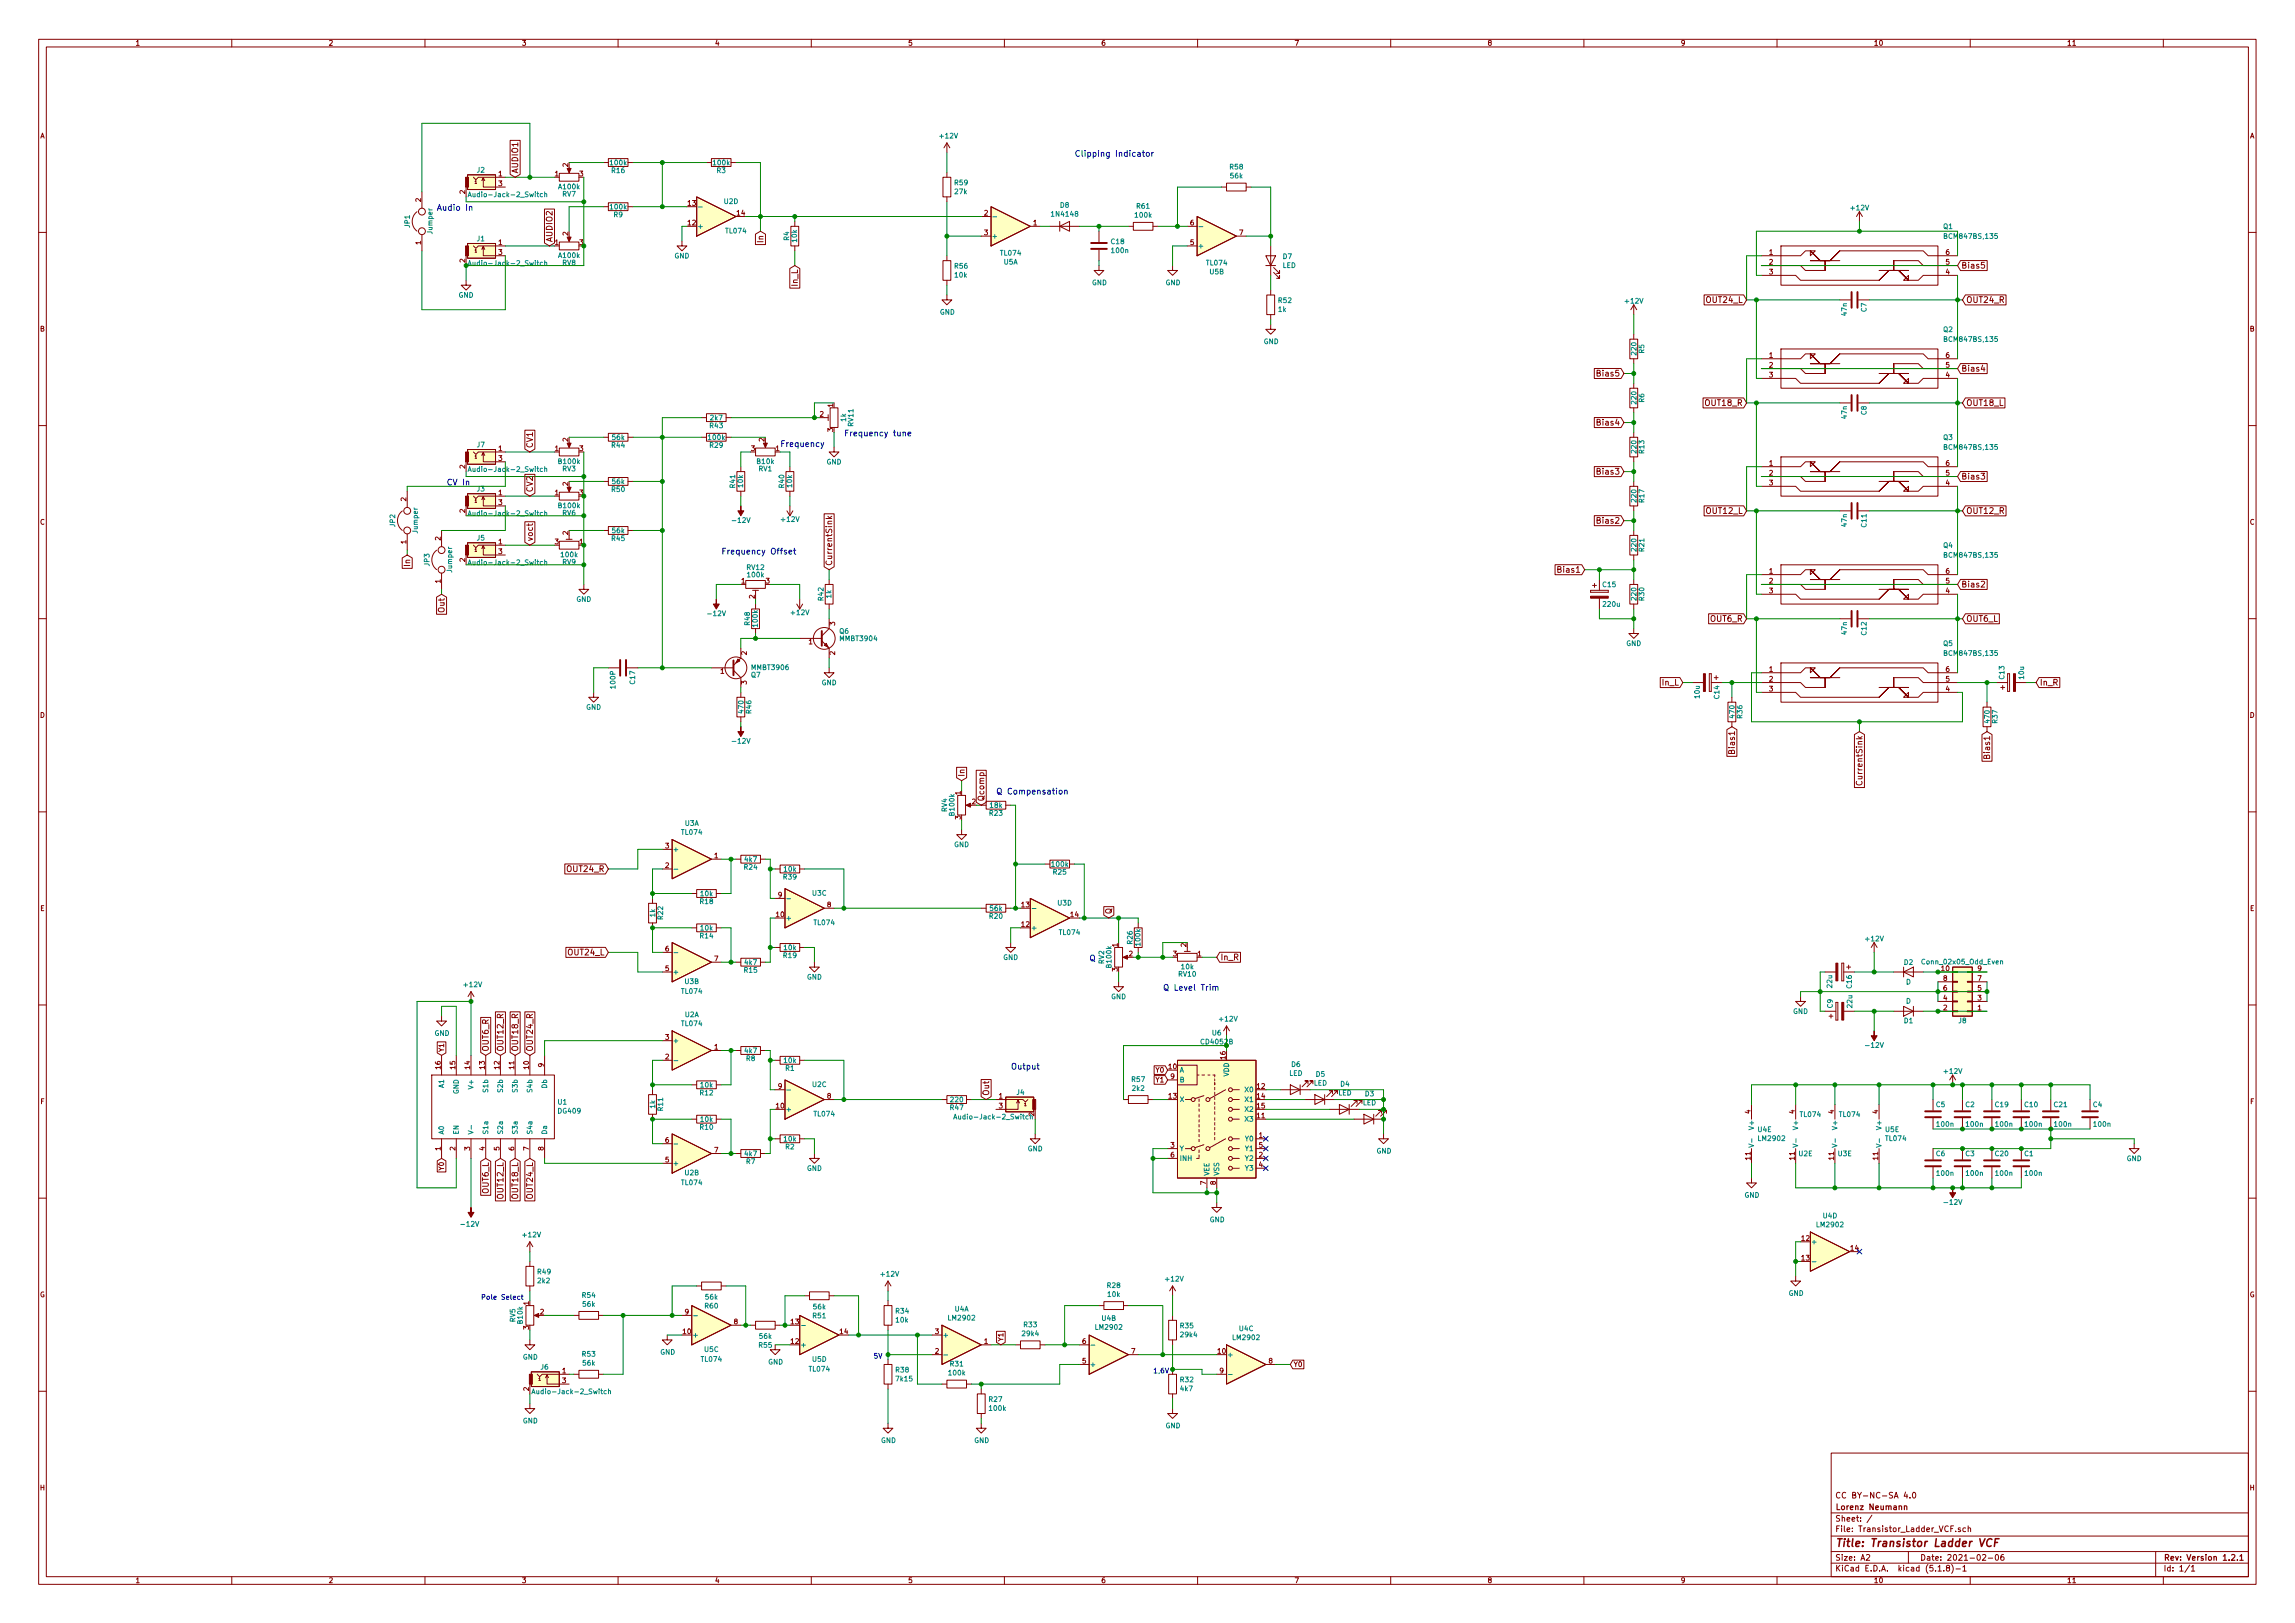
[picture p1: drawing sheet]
<svg xmlns="http://www.w3.org/2000/svg" width="594mm" height="420mm" viewBox="0 0 594 420" stroke-linecap="round" stroke-linejoin="round" font-family="sans-serif">
<defs><g id="words">
<text font-size="2.8" fill="#840000" x="475" y="400.4">Title: Transistor Ladder VCF</text>
<g font-size="2.1" fill="#0000c2">
<text x="278.1" y="40.6">Clipping Indicator</text>
<text x="113" y="54.5">Audio In</text>
<text x="218.4" y="112.9">Frequency tune</text>
<text x="201.9" y="115.7">Frequency</text>
<text x="115.6" y="125.6">CV In</text>
<text x="186.7" y="143.5">Frequency Offset</text>
<text x="257.8" y="205.7">Q Compensation</text>
<text x="281.9" y="248.8">Q</text>
<text x="301" y="256.5">Q Level Trim</text>
<text x="261.6" y="276.9">Output</text>
</g>
<g font-size="2.1" fill="#840000">
<text x="134.1" y="45" transform="rotate(-90 134.1 45)">AUDIO1</text>
<text x="143" y="62.8" transform="rotate(-90 143 62.8)">AUDIO2</text>
<text x="197.6" y="62.7" transform="rotate(-90 197.6 62.7)">In</text>
<text x="507.6" y="69.5">Bias5</text>
<text x="206.5" y="74" transform="rotate(-90 206.5 74)">In_L</text>
<text x="441.9" y="78.4">OUT24_L</text>
<text x="508.9" y="78.4">OUT24_R</text>
<text x="413.8" y="97.5">Bias5</text>
<text x="507.6" y="96.2">Bias4</text>
<text x="441.7" y="105.1">OUT18_R</text>
<text x="508.9" y="105.1">OUT18_L</text>
<text x="413.8" y="110.2">Bias4</text>
<text x="137.9" y="116.1" transform="rotate(-90 137.9 116.1)">CV1</text>
<text x="413.8" y="122.9">Bias3</text>
<text x="507.6" y="124.1">Bias3</text>
<text x="137.9" y="127.5" transform="rotate(-90 137.9 127.5)">CV2</text>
<text x="413.8" y="135.6">Bias2</text>
<text x="441.9" y="133">OUT12_L</text>
<text x="508.9" y="133">OUT12_R</text>
<text x="137.9" y="140.2" transform="rotate(-90 137.9 140.2)">voct</text>
<text x="106.2" y="146.5" transform="rotate(-90 106.2 146.5)">In</text>
<text x="215.4" y="146.6" transform="rotate(-90 215.4 146.6)">CurrentSink</text>
<text x="403.6" y="148.3">Bias1</text>
<text x="507.6" y="152.1">Bias2</text>
<text x="115.1" y="158.4" transform="rotate(-90 115.1 158.4)">Out</text>
<text x="442.8" y="161">OUT6_R</text>
<text x="508.9" y="161">OUT6_L</text>
<text x="430.3" y="177.5">In_L</text>
<text x="528" y="177.5">In_R</text>
<text x="449.1" y="194.7" transform="rotate(-90 449.1 194.7)">Bias1</text>
<text x="515.1" y="196" transform="rotate(-90 515.1 196)">Bias1</text>
<text x="249.7" y="201.2" transform="rotate(-90 249.7 201.2)">In</text>
<text x="482.1" y="202.5" transform="rotate(-90 482.1 202.5)">CurrentSink</text>
<text x="254.8" y="207.5" transform="rotate(-90 254.8 207.5)">Qcomp</text>
<text x="147" y="225.7">OUT24_R</text>
<text x="287.8" y="236.7" transform="rotate(-90 287.8 236.7)">Q</text>
<text x="147.2" y="247.3">OUT24_L</text>
<text x="315.9" y="248.6">In_R</text>
<text x="126.5" y="272.3" transform="rotate(-90 126.5 272.3)">OUT6_R</text>
<text x="130.3" y="272.3" transform="rotate(-90 130.3 272.3)">OUT12_R</text>
<text x="134.1" y="272.3" transform="rotate(-90 134.1 272.3)">OUT18_R</text>
<text x="137.9" y="272.3" transform="rotate(-90 137.9 272.3)">OUT24_R</text>
<text x="256" y="283.7" transform="rotate(-90 256 283.7)">Out</text>
<text x="126.5" y="308.9" transform="rotate(-90 126.5 308.9)">OUT6_L</text>
<text x="130.3" y="310.1" transform="rotate(-90 130.3 310.1)">OUT12_L</text>
<text x="134.1" y="310.1" transform="rotate(-90 134.1 310.1)">OUT18_L</text>
<text x="137.9" y="310.1" transform="rotate(-90 137.9 310.1)">OUT24_L</text>
<text x="475" y="387.9">CC BY-NC-SA 4.0</text>
<text x="475" y="393.9">Sheet: /</text>
<text x="475" y="390.9">Lorenz Neumann</text>
<text x="475" y="396.6">File: Transistor_Ladder_VCF.sch</text>
<text x="475" y="406.8">KiCad E.D.A. kicad (5.1.8)-1</text>
<text x="475" y="404">Size: A2</text>
<text x="497" y="404">Date: 2021-02-06</text>
<text x="560" y="404">Rev: Version 1.2.1</text>
<text x="560" y="406.8">Id: 1/1</text>
</g>
<g font-size="1.8" fill="#840000">
<text x="35" y="11.8">1</text>
<text x="85" y="11.8">2</text>
<text x="135" y="11.8">3</text>
<text x="185" y="11.8">4</text>
<text x="235" y="11.8">5</text>
<text x="285" y="11.8">6</text>
<text x="335" y="11.8">7</text>
<text x="385" y="11.8">8</text>
<text x="435" y="11.8">9</text>
<text x="485" y="11.8">10</text>
<text x="535" y="11.8">11</text>
<text x="10.4" y="35.8">A</text>
<text x="582.4" y="35.8">A</text>
<text x="129.1" y="45.6">1</text>
<text x="143.7" y="45.6">1</text>
<text x="147.1" y="43.2" transform="rotate(-90 147.1 43.2)">2</text>
<text x="150" y="45.6">3</text>
<text x="109" y="52.3" transform="rotate(-90 109 52.3)">2</text>
<text x="120.4" y="50.2" transform="rotate(-90 120.4 50.2)">2</text>
<text x="129.1" y="48.2">3</text>
<text x="178.1" y="53.3">13</text>
<text x="178.1" y="58.3">12</text>
<text x="190.8" y="55.8">14</text>
<text x="254.8" y="55.8">2</text>
<text x="267.5" y="58.3">1</text>
<text x="308.1" y="58.3">6</text>
<text x="109" y="63.3" transform="rotate(-90 109 63.3)">1</text>
<text x="129.1" y="63.4">1</text>
<text x="129.1" y="66">3</text>
<text x="143.7" y="63.4">1</text>
<text x="147.1" y="61" transform="rotate(-90 147.1 61)">2</text>
<text x="150" y="63.4">3</text>
<text x="254.8" y="60.9">3</text>
<text x="308.1" y="63.4">5</text>
<text x="320.8" y="60.9">7</text>
<text x="458" y="66">1</text>
<text x="503.7" y="66">6</text>
<text x="120.4" y="68" transform="rotate(-90 120.4 68)">2</text>
<text x="458" y="68.5">2</text>
<text x="458" y="71">3</text>
<text x="503.7" y="71">4</text>
<text x="503.7" y="68.5">5</text>
<text x="10.4" y="85.8">B</text>
<text x="582.4" y="85.8">B</text>
<text x="458" y="92.6">1</text>
<text x="458" y="95.2">2</text>
<text x="503.7" y="95.2">5</text>
<text x="503.7" y="92.6">6</text>
<text x="458" y="97.7">3</text>
<text x="503.7" y="97.7">4</text>
<text x="212.2" y="107.9">2</text>
<text x="215.6" y="105.4" transform="rotate(-90 215.6 105.4)">1</text>
<text x="215.6" y="111.8" transform="rotate(-90 215.6 111.8)">3</text>
<text x="129.1" y="116.8">1</text>
<text x="129.1" y="119.3">3</text>
<text x="143.7" y="116.8">1</text>
<text x="147.1" y="114.3" transform="rotate(-90 147.1 114.3)">2</text>
<text x="150" y="116.8">3</text>
<text x="194.5" y="116.8">3</text>
<text x="197.9" y="114.3" transform="rotate(-90 197.9 114.3)">2</text>
<text x="200.8" y="116.8">1</text>
<text x="120.4" y="121.3" transform="rotate(-90 120.4 121.3)">2</text>
<text x="147.1" y="125.7" transform="rotate(-90 147.1 125.7)">2</text>
<text x="458" y="120.6">1</text>
<text x="458" y="123.1">2</text>
<text x="458" y="125.6">3</text>
<text x="503.7" y="125.6">4</text>
<text x="503.7" y="123.1">5</text>
<text x="503.7" y="120.6">6</text>
<text x="105.2" y="129.7" transform="rotate(-90 105.2 129.7)">2</text>
<text x="129.1" y="128.2">1</text>
<text x="129.1" y="130.7">3</text>
<text x="143.7" y="128.2">1</text>
<text x="150" y="128.2">3</text>
<text x="10.4" y="135.8">C</text>
<text x="120.4" y="132.7" transform="rotate(-90 120.4 132.7)">2</text>
<text x="582.4" y="135.8">C</text>
<text x="105.2" y="140.8" transform="rotate(-90 105.2 140.8)">1</text>
<text x="114" y="139.9" transform="rotate(-90 114 139.9)">2</text>
<text x="129.1" y="140.9">1</text>
<text x="129.1" y="143.4">3</text>
<text x="143.7" y="140.9">3</text>
<text x="147.1" y="138.4" transform="rotate(-90 147.1 138.4)">2</text>
<text x="150" y="140.9">1</text>
<text x="120.4" y="145.4" transform="rotate(-90 120.4 145.4)">2</text>
<text x="458" y="148.5">1</text>
<text x="503.7" y="148.5">6</text>
<text x="114" y="150.9" transform="rotate(-90 114 150.9)">1</text>
<text x="191.9" y="151">1</text>
<text x="195.3" y="155" transform="rotate(-90 195.3 155)">2</text>
<text x="198.3" y="151">3</text>
<text x="458" y="151">2</text>
<text x="458" y="153.6">3</text>
<text x="503.7" y="153.6">4</text>
<text x="503.7" y="151">5</text>
<text x="216.2" y="161.9" transform="rotate(-90 216.2 161.9)">3</text>
<text x="209.4" y="166.8">1</text>
<text x="193.3" y="169.6" transform="rotate(-90 193.3 169.6)">2</text>
<text x="216.2" y="169.6" transform="rotate(-90 216.2 169.6)">2</text>
<text x="458" y="173.9">1</text>
<text x="503.7" y="173.9">6</text>
<text x="186.5" y="174.4">1</text>
<text x="193.3" y="177.2" transform="rotate(-90 193.3 177.2)">3</text>
<text x="458" y="176.4">2</text>
<text x="458" y="179">3</text>
<text x="503.7" y="179">4</text>
<text x="503.7" y="176.4">5</text>
<text x="10.4" y="185.8">D</text>
<text x="582.4" y="185.8">D</text>
<text x="248.7" y="205.8" transform="rotate(-90 248.7 205.8)">1</text>
<text x="251.6" y="208.2">2</text>
<text x="248.7" y="212.1" transform="rotate(-90 248.7 212.1)">3</text>
<text x="172.2" y="219.6">3</text>
<text x="172.2" y="224.7">2</text>
<text x="184.9" y="222.2">1</text>
<text x="201.4" y="232.3">9</text>
<text x="10.4" y="235.8">E</text>
<text x="201" y="237.4">10</text>
<text x="214.1" y="234.9">8</text>
<text x="264.5" y="239.9">12</text>
<text x="264.5" y="234.9">13</text>
<text x="277.2" y="237.4">14</text>
<text x="582.4" y="235.8">E</text>
<text x="289.3" y="245.1" transform="rotate(-90 289.3 245.1)">1</text>
<text x="307.1" y="245.1" transform="rotate(-90 307.1 245.1)">2</text>
<text x="172.2" y="251.4">5</text>
<text x="172.2" y="246.3">6</text>
<text x="184.9" y="248.8">7</text>
<text x="289.3" y="251.5" transform="rotate(-90 289.3 251.5)">3</text>
<text x="292.3" y="247.6">2</text>
<text x="303.7" y="247.6">3</text>
<text x="310" y="247.6">1</text>
<text x="502.6" y="251.4">10</text>
<text x="512" y="251.4">9</text>
<text x="503.1" y="256.5">6</text>
<text x="503.1" y="253.9">8</text>
<text x="512" y="256.5">5</text>
<text x="512" y="253.9">7</text>
<text x="503.1" y="261.5">2</text>
<text x="503.1" y="259">4</text>
<text x="512" y="261.5">1</text>
<text x="512" y="259">3</text>
<text x="172.2" y="269.2">3</text>
<text x="114.9" y="272.4" transform="rotate(-90 114.9 272.4)">Y1</text>
<text x="172.2" y="274.2">2</text>
<text x="184.9" y="271.7">1</text>
<text x="317.2" y="274.2" transform="rotate(-90 317.2 274.2)">16</text>
<text x="114" y="276.7" transform="rotate(-90 114 276.7)">16</text>
<text x="117.9" y="276.7" transform="rotate(-90 117.9 276.7)">15</text>
<text x="121.7" y="276.7" transform="rotate(-90 121.7 276.7)">14</text>
<text x="125.5" y="276.7" transform="rotate(-90 125.5 276.7)">13</text>
<text x="129.3" y="276.7" transform="rotate(-90 129.3 276.7)">12</text>
<text x="133.1" y="276.7" transform="rotate(-90 133.1 276.7)">11</text>
<text x="136.9" y="276.7" transform="rotate(-90 136.9 276.7)">10</text>
<text x="140.7" y="276.2" transform="rotate(-90 140.7 276.2)">9</text>
<text x="201.4" y="281.9">9</text>
<text x="299.3" y="280.2">Y1</text>
<text x="299.3" y="277.7">Y0</text>
<text x="302.6" y="276.8">10</text>
<text x="303" y="279.3">9</text>
<text x="325.4" y="281.9">12</text>
<text x="10.5" y="285.8">F</text>
<text x="201" y="286.9">10</text>
<text x="214.1" y="284.4">8</text>
<text x="258.6" y="284.4">1</text>
<text x="258.6" y="286.9">3</text>
<text x="302.6" y="284.4">13</text>
<text x="325.4" y="284.4">14</text>
<text x="325.4" y="286.9">15</text>
<text x="582.5" y="285.8">F</text>
<text x="267.7" y="288.9" transform="rotate(-90 267.7 288.9)">2</text>
<text x="325.4" y="289.5">11</text>
<text x="453.1" y="288.3" transform="rotate(-90 453.1 288.3)">4</text>
<text x="464.6" y="288.3" transform="rotate(-90 464.6 288.3)">4</text>
<text x="474.7" y="288.3" transform="rotate(-90 474.7 288.3)">4</text>
<text x="486.2" y="288.3" transform="rotate(-90 486.2 288.3)">4</text>
<text x="114" y="297.8" transform="rotate(-90 114 297.8)">1</text>
<text x="117.9" y="297.8" transform="rotate(-90 117.9 297.8)">2</text>
<text x="121.7" y="297.8" transform="rotate(-90 121.7 297.8)">3</text>
<text x="125.5" y="297.8" transform="rotate(-90 125.5 297.8)">4</text>
<text x="129.3" y="297.8" transform="rotate(-90 129.3 297.8)">5</text>
<text x="133.1" y="297.8" transform="rotate(-90 133.1 297.8)">6</text>
<text x="136.9" y="297.8" transform="rotate(-90 136.9 297.8)">7</text>
<text x="140.7" y="297.8" transform="rotate(-90 140.7 297.8)">8</text>
<text x="172.2" y="295.8">6</text>
<text x="184.9" y="298.4">7</text>
<text x="303" y="297.1">3</text>
<text x="303" y="299.6">6</text>
<text x="325.9" y="294.6">1</text>
<text x="325.9" y="299.6">2</text>
<text x="325.9" y="297.1">5</text>
<text x="114.9" y="302.8" transform="rotate(-90 114.9 302.8)">Y0</text>
<text x="172.2" y="300.9">5</text>
<text x="325.9" y="302.2">4</text>
<text x="453.1" y="300.2" transform="rotate(-90 453.1 300.2)">11</text>
<text x="464.6" y="300.2" transform="rotate(-90 464.6 300.2)">11</text>
<text x="474.7" y="300.2" transform="rotate(-90 474.7 300.2)">11</text>
<text x="486.2" y="300.2" transform="rotate(-90 486.2 300.2)">11</text>
<text x="312.2" y="306.7" transform="rotate(-90 312.2 306.7)">7</text>
<text x="314.7" y="306.7" transform="rotate(-90 314.7 306.7)">8</text>
<text x="466.4" y="321.2">12</text>
<text x="479.1" y="323.8">14</text>
<text x="466.4" y="326.3">13</text>
<text x="10.3" y="335.8">G</text>
<text x="582.3" y="335.8">G</text>
<text x="136.9" y="337.8" transform="rotate(-90 136.9 337.8)">1</text>
<text x="139.9" y="340.3">2</text>
<text x="177.3" y="340.3">9</text>
<text x="136.9" y="344.2" transform="rotate(-90 136.9 344.2)">3</text>
<text x="176.8" y="345.4">10</text>
<text x="190" y="342.8">8</text>
<text x="204.8" y="347.9">12</text>
<text x="204.8" y="342.8">13</text>
<text x="217.5" y="345.4">14</text>
<text x="242.1" y="345.4">3</text>
<text x="254.8" y="347.9">1</text>
<text x="259.7" y="347.4" transform="rotate(-90 259.7 347.4)">Y1</text>
<text x="280.2" y="347.9">6</text>
<text x="242.1" y="350.4">2</text>
<text x="280.2" y="353">5</text>
<text x="292.9" y="350.4">7</text>
<text x="315.3" y="350.4">10</text>
<text x="328.4" y="353">8</text>
<text x="334.8" y="353.9">Y0</text>
<text x="145.6" y="355.5">1</text>
<text x="145.6" y="358.1">3</text>
<text x="315.7" y="355.5">9</text>
<text x="136.9" y="360.1" transform="rotate(-90 136.9 360.1)">2</text>
<text x="10.4" y="385.8">H</text>
<text x="582.4" y="385.8">H</text>
<text x="35" y="409.8">1</text>
<text x="85" y="409.8">2</text>
<text x="135" y="409.8">3</text>
<text x="185" y="409.8">4</text>
<text x="235" y="409.8">5</text>
<text x="285" y="409.8">6</text>
<text x="335" y="409.8">7</text>
<text x="385" y="409.8">8</text>
<text x="435" y="409.8">9</text>
<text x="485" y="409.8">10</text>
<text x="535" y="409.8">11</text>
</g>
<g font-size="1.8" fill="#008484">
<text x="243.4" y="35.8">+12V</text>
<text x="123.5" y="44.7">J2</text>
<text x="158.1" y="42.8">100k</text>
<text x="158.4" y="44.8">R16</text>
<text x="184.7" y="42.8">100k</text>
<text x="185.6" y="44.8">R3</text>
<text x="247.2" y="47.9">R59</text>
<text x="318.4" y="43.9">R58</text>
<text x="318.6" y="46.2">56k</text>
<text x="122.6" y="51">Audio-Jack-2_Switch</text>
<text x="144.7" y="49">A100k</text>
<text x="145.6" y="50.9">RV7</text>
<text x="187.5" y="52.8">U2D</text>
<text x="247.2" y="50.3">27k</text>
<text x="274.5" y="53.8">D8</text>
<text x="106.1" y="58.9" transform="rotate(-90 106.1 58.9)">JP1</text>
<text x="158.1" y="54.2">100k</text>
<text x="158.9" y="56.2">R9</text>
<text x="180.5" y="59.2">+</text>
<text x="272.5" y="56.1">1N4148</text>
<text x="294" y="56.3">100k</text>
<text x="294.3" y="54">R61</text>
<text x="479.2" y="54.4">+12V</text>
<text x="503.1" y="59.3">Q1</text>
<text x="111.9" y="60.5" transform="rotate(-90 111.9 60.5)">Jumper</text>
<text x="123.5" y="62.5">J1</text>
<text x="188" y="60.4">TL074</text>
<text x="204.3" y="62.2" transform="rotate(-90 204.3 62.2)">R4</text>
<text x="206.3" y="62.6" transform="rotate(-90 206.3 62.6)">10k</text>
<text x="256.7" y="61.8">+</text>
<text x="287.7" y="63.2">C18</text>
<text x="287.9" y="65.5">100n</text>
<text x="310" y="64.3">+</text>
<text x="503.7" y="61.8">BCM847BS,135</text>
<text x="122.6" y="68.8">Audio-Jack-2_Switch</text>
<text x="144.7" y="66.8">A100k</text>
<text x="145.6" y="68.7">RV8</text>
<text x="174.6" y="66.9">GND</text>
<text x="247.2" y="69.5">R56</text>
<text x="247.2" y="71.8">10k</text>
<text x="259.1" y="66.2">TL074</text>
<text x="259.9" y="68.5">U5A</text>
<text x="312.4" y="68.7">TL074</text>
<text x="313.2" y="71">U5B</text>
<text x="332" y="69.4">LED</text>
<text x="332.1" y="67">D7</text>
<text x="118.7" y="77.1">GND</text>
<text x="282.7" y="73.8">GND</text>
<text x="301.7" y="73.8">GND</text>
<text x="243.3" y="81.4">GND</text>
<text x="330.9" y="80.7">1k</text>
<text x="331" y="78.4">R52</text>
<text x="420.8" y="78.6">+12V</text>
<text x="478.1" y="81.7" transform="rotate(-90 478.1 81.7)">47n</text>
<text x="483.2" y="80.7" transform="rotate(-90 483.2 80.7)">C7</text>
<text x="327.1" y="89.1">GND</text>
<text x="503.1" y="85.9">Q2</text>
<text x="503.7" y="88.5">BCM847BS,135</text>
<text x="423.6" y="91.8" transform="rotate(-90 423.6 91.8)">220</text>
<text x="425.6" y="91.5" transform="rotate(-90 425.6 91.5)">R5</text>
<text x="423.6" y="104.5" transform="rotate(-90 423.6 104.5)">220</text>
<text x="425.6" y="104.2" transform="rotate(-90 425.6 104.2)">R6</text>
<text x="483.2" y="107.4" transform="rotate(-90 483.2 107.4)">C8</text>
<text x="158.5" y="113.9">56k</text>
<text x="183.5" y="113.9">100k</text>
<text x="183.8" y="110.8">R43</text>
<text x="183.9" y="108.8">2k7</text>
<text x="219" y="109.1" transform="rotate(-90 219 109.1)">1k</text>
<text x="220.9" y="110.3" transform="rotate(-90 220.9 110.3)">RV11</text>
<text x="478.1" y="108.3" transform="rotate(-90 478.1 108.3)">47n</text>
<text x="503.1" y="113.9">Q3</text>
<text x="123.5" y="115.8">J7</text>
<text x="158.4" y="115.9">R44</text>
<text x="183.8" y="115.9">R29</text>
<text x="423.6" y="117.2" transform="rotate(-90 423.6 117.2)">220</text>
<text x="425.6" y="117.3" transform="rotate(-90 425.6 117.3)">R13</text>
<text x="503.7" y="116.4">BCM847BS,135</text>
<text x="122.6" y="122.1">Audio-Jack-2_Switch</text>
<text x="144.7" y="120.1">B100k</text>
<text x="145.6" y="122">RV3</text>
<text x="158.5" y="125.3">56k</text>
<text x="196" y="120.1">B10k</text>
<text x="196.4" y="122">RV1</text>
<text x="213.9" y="120.2">GND</text>
<text x="123.5" y="127.2">J3</text>
<text x="144.7" y="131.5">B100k</text>
<text x="158.4" y="127.3">R50</text>
<text x="190.3" y="126.3" transform="rotate(-90 190.3 126.3)">R41</text>
<text x="192.3" y="126.1" transform="rotate(-90 192.3 126.1)">10k</text>
<text x="203" y="126.3" transform="rotate(-90 203 126.3)">R40</text>
<text x="205" y="126.1" transform="rotate(-90 205 126.1)">10k</text>
<text x="423.6" y="129.9" transform="rotate(-90 423.6 129.9)">220</text>
<text x="425.6" y="130" transform="rotate(-90 425.6 130)">R17</text>
<text x="102.3" y="136.4" transform="rotate(-90 102.3 136.4)">JP2</text>
<text x="108.1" y="138" transform="rotate(-90 108.1 138)">Jumper</text>
<text x="122.6" y="133.6">Audio-Jack-2_Switch</text>
<text x="145.6" y="133.4">RV6</text>
<text x="189.9" y="135.3">-12V</text>
<text x="202.4" y="135.1">+12V</text>
<text x="478.1" y="136.3" transform="rotate(-90 478.1 136.3)">47n</text>
<text x="483.2" y="136.4" transform="rotate(-90 483.2 136.4)">C11</text>
<text x="123.5" y="139.9">J5</text>
<text x="158.4" y="140">R45</text>
<text x="158.5" y="138">56k</text>
<text x="423.6" y="142.6" transform="rotate(-90 423.6 142.6)">220</text>
<text x="425.6" y="142.7" transform="rotate(-90 425.6 142.7)">R21</text>
<text x="503.1" y="141.8">Q4</text>
<text x="111.2" y="146.5" transform="rotate(-90 111.2 146.5)">JP3</text>
<text x="117" y="148.1" transform="rotate(-90 117 148.1)">Jumper</text>
<text x="122.6" y="146.3">Audio-Jack-2_Switch</text>
<text x="145.4" y="144.2">100k</text>
<text x="145.6" y="146.1">RV9</text>
<text x="193.4" y="147.5">RV12</text>
<text x="193.6" y="149.4">100k</text>
<text x="503.7" y="144.4">BCM847BS,135</text>
<text x="149.2" y="155.8">GND</text>
<text x="213.2" y="155.4" transform="rotate(-90 213.2 155.4)">R42</text>
<text x="215.2" y="154.8" transform="rotate(-90 215.2 154.8)">1k</text>
<text x="414.9" y="152">C15</text>
<text x="423.6" y="155.3" transform="rotate(-90 423.6 155.3)">220</text>
<text x="425.6" y="155.4" transform="rotate(-90 425.6 155.4)">R30</text>
<text x="183.6" y="159.5">-12V</text>
<text x="194.1" y="161.8" transform="rotate(-90 194.1 161.8)">R48</text>
<text x="204.9" y="159.2">+12V</text>
<text x="415.1" y="157.1">220u</text>
<text x="196.1" y="162.1" transform="rotate(-90 196.1 162.1)">100k</text>
<text x="217.3" y="164.1">Q6</text>
<text x="217.6" y="166">MMBT3904</text>
<text x="421" y="167.2">GND</text>
<text x="478.1" y="164.2" transform="rotate(-90 478.1 164.2)">47n</text>
<text x="483.2" y="164.4" transform="rotate(-90 483.2 164.4)">C12</text>
<text x="503.1" y="167.2">Q5</text>
<text x="194.7" y="173.4">MMBT3906</text>
<text x="503.7" y="169.8">BCM847BS,135</text>
<text x="159.3" y="178.1" transform="rotate(-90 159.3 178.1)">100P</text>
<text x="164.4" y="177.1" transform="rotate(-90 164.4 177.1)">C17</text>
<text x="194.5" y="175.4">Q7</text>
<text x="212.7" y="177.4">GND</text>
<text x="518.8" y="175.8" transform="rotate(-90 518.8 175.8)">C13</text>
<text x="523.9" y="175.7" transform="rotate(-90 523.9 175.7)">10u</text>
<text x="151.7" y="183.7">GND</text>
<text x="192.5" y="184.5" transform="rotate(-90 192.5 184.5)">470</text>
<text x="194.5" y="184.7" transform="rotate(-90 194.5 184.7)">R46</text>
<text x="440" y="180.7" transform="rotate(-90 440 180.7)">10u</text>
<text x="445.1" y="180.9" transform="rotate(-90 445.1 180.9)">C14</text>
<text x="449" y="185.8" transform="rotate(-90 449 185.8)">470</text>
<text x="451" y="185.9" transform="rotate(-90 451 185.9)">R36</text>
<text x="515" y="187" transform="rotate(-90 515 187)">470</text>
<text x="517.1" y="187.2" transform="rotate(-90 517.1 187.2)">R37</text>
<text x="189.9" y="192.5">-12V</text>
<text x="256.3" y="209.1">18k</text>
<text x="177.3" y="213.8">U3A</text>
<text x="245.2" y="210.2" transform="rotate(-90 245.2 210.2)">RV4</text>
<text x="247.1" y="211" transform="rotate(-90 247.1 211)">B100k</text>
<text x="256.2" y="211.2">R23</text>
<text x="174.1" y="220.5">+</text>
<text x="176.5" y="216.1">TL074</text>
<text x="247" y="219.3">GND</text>
<text x="192.7" y="225.1">R24</text>
<text x="192.8" y="223.1">4k7</text>
<text x="202.8" y="227.7">R39</text>
<text x="203" y="225.6">10k</text>
<text x="272.4" y="224.4">100k</text>
<text x="272.7" y="226.4">R25</text>
<text x="181.4" y="232">10k</text>
<text x="210.3" y="231.9">U3C</text>
<text x="169.6" y="237.4" transform="rotate(-90 169.6 237.4)">1k</text>
<text x="171.6" y="238" transform="rotate(-90 171.6 238)">R22</text>
<text x="181.3" y="234">R18</text>
<text x="203.3" y="238.3">+</text>
<text x="210.8" y="239.5">TL074</text>
<text x="256.2" y="237.8">R20</text>
<text x="256.3" y="235.8">56k</text>
<text x="273.8" y="234.4">U3D</text>
<text x="181.3" y="242.9">R14</text>
<text x="181.4" y="240.9">10k</text>
<text x="203" y="246">10k</text>
<text x="266.8" y="240.8">+</text>
<text x="274.3" y="242">TL074</text>
<text x="293.2" y="244.4" transform="rotate(-90 293.2 244.4)">R26</text>
<text x="295.2" y="244.7" transform="rotate(-90 295.2 244.7)">100k</text>
<text x="483.1" y="243.7">+12V</text>
<text x="192.7" y="251.8">R15</text>
<text x="192.8" y="249.8">4k7</text>
<text x="202.8" y="248">R19</text>
<text x="259.7" y="248.5">GND</text>
<text x="285.8" y="249.5" transform="rotate(-90 285.8 249.5)">RV2</text>
<text x="287.7" y="250.4" transform="rotate(-90 287.7 250.4)">B100k</text>
<text x="305.9" y="250.9">10k</text>
<text x="492.9" y="249.8">D2</text>
<text x="497.9" y="249.6">Conn_02x05_Odd_Even</text>
<text x="120.2" y="255.5">+12V</text>
<text x="174.1" y="252.3">+</text>
<text x="176.5" y="257.3">TL074</text>
<text x="177.3" y="254.7">U3B</text>
<text x="208.9" y="253.6">GND</text>
<text x="305.1" y="252.8">RV10</text>
<text x="474.3" y="255.6" transform="rotate(-90 474.3 255.6)">22u</text>
<text x="479.3" y="255.8" transform="rotate(-90 479.3 255.8)">C16</text>
<text x="493.4" y="254.9">D</text>
<text x="177.3" y="263.3">U2A</text>
<text x="287.6" y="258.7">GND</text>
<text x="464.1" y="262.5">GND</text>
<text x="474.4" y="261" transform="rotate(-90 474.4 261)">C9</text>
<text x="479.5" y="260.8" transform="rotate(-90 479.5 260.8)">22u</text>
<text x="493.4" y="259.8">D</text>
<text x="112.5" y="268.1">GND</text>
<text x="176.5" y="265.6">TL074</text>
<text x="313.8" y="268">U6</text>
<text x="315.8" y="264.4">+12V</text>
<text x="492.9" y="264.9">D1</text>
<text x="507" y="264.9">J8</text>
<text x="174.1" y="270">+</text>
<text x="192.8" y="272.6">4k7</text>
<text x="193.2" y="274.7">R8</text>
<text x="203" y="275.2">10k</text>
<text x="311.1" y="270.3">CD4052B</text>
<text x="483.3" y="271.2">-12V</text>
<text x="114.9" y="281.6" transform="rotate(-90 114.9 281.6)">A1</text>
<text x="122.6" y="281.5" transform="rotate(-90 122.6 281.5)">V+</text>
<text x="141.6" y="281.7" transform="rotate(-90 141.6 281.7)">Db</text>
<text x="181.4" y="281.5">10k</text>
<text x="203.4" y="277.2">R1</text>
<text x="210.3" y="281.4">U2C</text>
<text x="293" y="280.1">R57</text>
<text x="305.3" y="277.7">A</text>
<text x="305.3" y="280.2">B</text>
<text x="318.1" y="278.7" transform="rotate(-90 318.1 278.7)">VDD</text>
<text x="333.7" y="278.5">LED</text>
<text x="334.3" y="276.2">D6</text>
<text x="340.1" y="281">LED</text>
<text x="340.7" y="278.7">D5</text>
<text x="347" y="281.3">D4</text>
<text x="503.4" y="278">+12V</text>
<text x="118.7" y="283.3" transform="rotate(-90 118.7 283.3)">GND</text>
<text x="126.4" y="282.6" transform="rotate(-90 126.4 282.6)">S1b</text>
<text x="130.2" y="282.6" transform="rotate(-90 130.2 282.6)">S2b</text>
<text x="134" y="282.6" transform="rotate(-90 134 282.6)">S3b</text>
<text x="137.8" y="282.6" transform="rotate(-90 137.8 282.6)">S4b</text>
<text x="144.4" y="285.9">U1</text>
<text x="169.6" y="286.9" transform="rotate(-90 169.6 286.9)">1k</text>
<text x="171.6" y="287.5" transform="rotate(-90 171.6 287.5)">R11</text>
<text x="181.3" y="283.6">R12</text>
<text x="203.3" y="287.8">+</text>
<text x="246" y="287.4">R47</text>
<text x="246.2" y="285.3">220</text>
<text x="263.2" y="283.4">J4</text>
<text x="293.2" y="282.4">2k2</text>
<text x="305.3" y="285.3">X</text>
<text x="322.5" y="282.7">X0</text>
<text x="322.5" y="285.3">X1</text>
<text x="322.5" y="287.8">X2</text>
<text x="346.4" y="283.6">LED</text>
<text x="352.8" y="286.1">LED</text>
<text x="353.4" y="283.8">D3</text>
<text x="501.2" y="286.6">C5</text>
<text x="508.8" y="286.6">C2</text>
<text x="516.5" y="286.6">C19</text>
<text x="524.2" y="286.6">C10</text>
<text x="531.8" y="286.6">C21</text>
<text x="541.9" y="286.6">C4</text>
<text x="114.9" y="293.8" transform="rotate(-90 114.9 293.8)">A0</text>
<text x="118.7" y="293.8" transform="rotate(-90 118.7 293.8)">EN</text>
<text x="126.4" y="293.8" transform="rotate(-90 126.4 293.8)">S1a</text>
<text x="130.2" y="293.8" transform="rotate(-90 130.2 293.8)">S2a</text>
<text x="134" y="293.8" transform="rotate(-90 134 293.8)">S3a</text>
<text x="137.8" y="293.8" transform="rotate(-90 137.8 293.8)">S4a</text>
<text x="141.6" y="293.8" transform="rotate(-90 141.6 293.8)">Da</text>
<text x="144.6" y="288.3">DG409</text>
<text x="181.3" y="292.4">R10</text>
<text x="181.4" y="290.4">10k</text>
<text x="210.8" y="289">TL074</text>
<text x="248.3" y="289.8">Audio-Jack-2_Switch</text>
<text x="322.5" y="290.4">X3</text>
<text x="454" y="292.1" transform="rotate(-90 454 292.1)">V+</text>
<text x="455.1" y="293.1">U4E</text>
<text x="465.5" y="292.1" transform="rotate(-90 465.5 292.1)">V+</text>
<text x="466.1" y="289.1">TL074</text>
<text x="475.6" y="292.1" transform="rotate(-90 475.6 292.1)">V+</text>
<text x="476.2" y="289.1">TL074</text>
<text x="487" y="292.1" transform="rotate(-90 487 292.1)">V+</text>
<text x="488.1" y="293.1">U5E</text>
<text x="501.5" y="291.7">100n</text>
<text x="509.1" y="291.7">100n</text>
<text x="516.7" y="291.7">100n</text>
<text x="524.3" y="291.7">100n</text>
<text x="532" y="291.7">100n</text>
<text x="542.1" y="291.7">100n</text>
<text x="192.8" y="299.3">4k7</text>
<text x="203" y="295.5">10k</text>
<text x="203.4" y="297.5">R2</text>
<text x="266" y="298">GND</text>
<text x="305.3" y="298">Y</text>
<text x="322.5" y="295.4">Y0</text>
<text x="322.5" y="298">Y1</text>
<text x="356.3" y="298.6">GND</text>
<text x="455.4" y="295.4">LM2902</text>
<text x="465.7" y="299.3">U2E</text>
<text x="475.8" y="299.3">U3E</text>
<text x="488.2" y="295.4">TL074</text>
<text x="501.2" y="299.3">C6</text>
<text x="508.8" y="299.3">C3</text>
<text x="516.5" y="299.3">C20</text>
<text x="524.1" y="299.3">C1</text>
<text x="174.1" y="301.8">+</text>
<text x="177.3" y="304.3">U2B</text>
<text x="193.2" y="301.3">R7</text>
<text x="208.9" y="303.1">GND</text>
<text x="305.3" y="300.5">INH</text>
<text x="313.1" y="304.5" transform="rotate(-90 313.1 304.5)">VEE</text>
<text x="315.6" y="304.5" transform="rotate(-90 315.6 304.5)">VSS</text>
<text x="322.5" y="300.5">Y2</text>
<text x="322.5" y="303.1">Y3</text>
<text x="501.5" y="304.4">100n</text>
<text x="509.1" y="304.4">100n</text>
<text x="516.7" y="304.4">100n</text>
<text x="524.3" y="304.4">100n</text>
<text x="550.5" y="300.6">GND</text>
<text x="176.5" y="306.8">TL074</text>
<text x="451.6" y="310">GND</text>
<text x="503.6" y="311.9">-12V</text>
<text x="119.7" y="317.5">-12V</text>
<text x="313.1" y="316.4">GND</text>
<text x="470.5" y="317.7">LM2902</text>
<text x="472" y="315.4">U4D</text>
<text x="135.5" y="320.3">+12V</text>
<text x="468.8" y="322.1">+</text>
<text x="139.2" y="329.9">R49</text>
<text x="139.3" y="332.2">2k2</text>
<text x="150.8" y="336">R54</text>
<text x="228.2" y="330.5">+12V</text>
<text x="286.7" y="333.4">R28</text>
<text x="286.8" y="335.7">10k</text>
<text x="301.8" y="331.7">+12V</text>
<text x="463" y="335.4">GND</text>
<text x="150.9" y="338.3">56k</text>
<text x="182.5" y="338.7">R60</text>
<text x="182.7" y="336.4">56k</text>
<text x="210.5" y="341.3">R51</text>
<text x="210.6" y="339">56k</text>
<text x="231.9" y="340">R34</text>
<text x="245.7" y="341.8">LM2902</text>
<text x="247.2" y="339.5">U4A</text>
<text x="285.3" y="341.9">U4B</text>
<text x="133.4" y="342.2" transform="rotate(-90 133.4 342.2)">RV5</text>
<text x="135.3" y="342.6" transform="rotate(-90 135.3 342.6)">B10k</text>
<text x="179.2" y="346.2">+</text>
<text x="196.6" y="346.6">56k</text>
<text x="232" y="342.4">10k</text>
<text x="244" y="346.2">+</text>
<text x="264.7" y="345.9">29k4</text>
<text x="265.1" y="343.6">R33</text>
<text x="283.8" y="344.2">LM2902</text>
<text x="305.6" y="343.9">R35</text>
<text x="305.7" y="346.2">29k4</text>
<text x="319.4" y="346.9">LM2902</text>
<text x="320.8" y="344.6">U4C</text>
<text x="135.3" y="352">GND</text>
<text x="150.8" y="351.2">R53</text>
<text x="150.9" y="353.5">56k</text>
<text x="170.9" y="350.7">GND</text>
<text x="181.6" y="352.5">TL074</text>
<text x="182.4" y="350">U5C</text>
<text x="196.5" y="348.9">R55</text>
<text x="198.8" y="353.2">GND</text>
<text x="207.1" y="348.8">+</text>
<text x="210.3" y="352.5">U5D</text>
<text x="246" y="353.7">R31</text>
<text x="282.1" y="353.9">+</text>
<text x="317.6" y="351.3">+</text>
<text x="140" y="354.6">J6</text>
<text x="209.5" y="355.1">TL074</text>
<text x="231.9" y="355.3">R38</text>
<text x="232.1" y="357.6">7k15</text>
<text x="245.7" y="356">100k</text>
<text x="305.6" y="357.8">R32</text>
<text x="139.1" y="360.9">Audio-Jack-2_Switch</text>
<text x="256.1" y="362.9">R27</text>
<text x="256.2" y="365.2">100k</text>
<text x="305.6" y="360.1">4k7</text>
<text x="135.3" y="368.5">GND</text>
<text x="301.7" y="369.7">GND</text>
<text x="228" y="373.5">GND</text>
<text x="252.2" y="373.5">GND</text>
</g>
<g font-size="1.8" fill="#0000c2">
<text x="124.5" y="336.5">Pole Select</text>
<text x="226.1" y="351.7">5V</text>
<text x="298.4" y="355.5">1,6V</text>
</g>
<g font-size="1.1" fill="#840000">
<text x="122.9" y="47.6">1</text>
<text x="122.9" y="65.3">1</text>
<text x="122.9" y="118.7">1</text>
<text x="122.9" y="130.1">1</text>
<text x="122.9" y="142.8">1</text>
<text x="265.2" y="286.3">1</text>
<text x="139.4" y="357.4">1</text>
</g>
</g></defs>
<g fill="none" stroke="#840000" stroke-width=".26">
<path d="M10 10.2h574v400h-574zM12 12.2h570v396h-570zM60 10.2v2M110 10.2v2M160 10.2v2M210 10.2v2M260 10.2v2M310 10.2v2M360 10.2v2M410 10.2v2M460 10.2v2M510 10.2v2"/>
<path d="M536.5 11.8h.8M560 10.2v2M132.1 36.3h2.5v8.8l-1.3 .8-1.2-.8zM245.1 37v2.5M245.1 37l-.8 1.3M245.1 37l.8 1.3M107.9 54.8a3.2 3.2 0 0 0 0 5M109.2 49.7v4.2M120.6 48.4v2.6M121 45.3h7.3v3.8h-7.3zM122.6 45.9l.6 .6 .6-.6h7M124.7 46.8l.4-.8v2.4h5.7"/>
<path d="M125.1 46l.4 .8M140.9 54.1h2.6v8.8l-1.3 .8-1.3-.8zM144.8 44.9h5.1v2h-5.1zM147.3 43.3v1.1M156.2 42.1h1.3M156.2 53.5h1.3M157.5 52.5h5.1v2h-5.1zM157.5 41.1h5.1v2h-5.1zM162.6 42.1h1.2M162.6 53.5h1.2M180.3 51l10.2 5-10.2 5.1zM182.9 42.1h1.2"/>
<path d="M184.1 41.1h5.1v2h-5.1zM189.2 42.1h1.3M204.7 58.6h2.1v5.1h-2.1zM205.7 57.3v1.3M244.1 45.9h2v5.1h-2zM245.1 44.6v1.3M245.1 51v1.2M254 56h2.5M256.5 53.5l10.2 5.1-10.2 5.1zM266.7 58.6h2.5M271.8 58.6h7.6M274.3 58.6l2.6-1.3v2.6z"/>
<path d="M274.3 57.3v2.6M284.5 59.9v2.8M292.1 58.6h1.3M293.4 57.6h5v2h-5zM298.4 58.6h1.3M307.3 58.6h2.6M309.9 56l10.1 5.1-10.1 5.1zM316.2 48.4h1.3M317.5 47.4h5.1v2h-5.1zM322.6 48.4h1.2M481.3 54.8l-.7 1.2M481.3 54.8v2.5"/>
<path d="M481.3 54.8l.8 1.2M10 60.2h2M109.2 60.7v4.2M120.6 72.6v1.2h1.3l-1.3 1.3-1.2-1.3h1.2M120.6 66.2v2.5M121 63h7.3v3.8h-7.3zM122.6 63.7l.6 .6 .6-.6h7M124.7 64.6l.4-.8v2.4h5.7M125.1 63.8l.4 .8M144.8 62.7h5.1v2h-5.1zM147.3 61.1v1M176.5 62.4v1.3h1.3l-1.3 1.2-1.2-1.2h1.2"/>
<path d="M195.6 60.6l1.2-.7 1.3 .7v2.7h-2.5zM204.4 69.5l1.3-.8 1.3 .8v5.1h-2.6zM205.7 63.7v1.2M244.1 67.5h2v5.1h-2zM245.1 76.4v1.2h1.3l-1.3 1.3-1.3-1.3h1.3M245.1 66.2v1.3M245.1 72.6v1.2M254 61.1h2.5M284.5 68.7v1.3h1.2l-1.2 1.3-1.3-1.3h1.3M284.5 64.7v2.8M303.5 68.7v1.3h1.3l-1.3 1.3-1.2-1.3h1.2M307.3 63.7h2.6"/>
<path d="M320 61.1h2.6M327.7 66.2h2.5l-1.3 2.5zM327.7 68.7h2.5M327.9 76.4h2v5h-2zM328.9 63.7v7.6M328.9 75.1v1.3M329.7 70.5l1.5 1.6v-.8v.8h-.7M329.7 69.3l1.5 1.5v-.8v.8h-.7M422.9 78.9l-.8 1.3M422.9 78.9v2.5M422.9 78.9l.8 1.3M441.1 76.3h10.3l.7 1.3-.7 1.3h-10.3z"/>
<path d="M455.9 66.2h10.2l1.3-1.3h1.2v1.3l1.3-1.3h-1.3l2.6 2.6h2.5l2.5-2.6-2.5 2.6h-1.3v2.5v-2.5h-1.2l-2.6-2.6 2.6 2.6h-2.6h7.6M455.9 68.7h10.2l1.3 1.3h5M455.9 71.3h8.9l1.3 1.3h20.3M461 63.7h40.6v10.1h-40.6zM476.2 64.9h21.6l1.3 1.3h7.6M476.2 77.6h2.8M481.1 77.6h2.8M486.4 70h7.6h-2.5l2.5 2.6-2.5-2.6h-1.3v-2.5v2.5h-1.3l-2.5 2.6 2.5-2.6h2.6l2.5 2.6h-1.2l1.2-1.3v1.3h2.6l1.2-1.3h8.9M490.2 67.5h6.4l1.2 1.2h8.9M507.5 67.5h6.9v2.5h-6.9l-.8-1.3zM508.8 76.3h10.5v2.6h-10.5l-.8-1.3zM513.7 67.9h-.8v.7l.7-.1 .1 .8-.3 .1-.5-.1"/>
<path d="M582 60.2h2M328.9 84v1.3h1.3l-1.3 1.2-1.2-1.2h1.2M328.9 81.4v1.3M412.7 95.4h6.9l.8 1.3-.8 1.3h-6.9zM421.9 87.8h2v5.1h-2zM422.9 86.5v1.3M422.9 92.9v1.2M422.9 99.2v1.3M455.9 92.9h10.2l1.3-1.3h1.2v1.3l1.3-1.3h-1.3l2.6 2.5h2.5l2.5-2.5-2.5 2.5h-1.3v2.6v-2.6h-1.2l-2.6-2.5 2.6 2.5h-2.6h7.6M455.9 95.4h10.2l1.3 1.3h5M455.9 98h8.9l1.3 1.2h20.3M461 90.3h40.6v10.2h-40.6z"/>
<path d="M476.2 91.6h21.6l1.3 1.3h7.6M486.4 96.7h7.6h-2.5l2.5 2.5-2.5-2.5h-1.3v-2.6v2.6h-1.3l-2.5 2.5 2.5-2.5h2.6l2.5 2.5h-1.2l1.2-1.2v1.2h2.6l1.2-1.2h8.9M490.2 94.1h6.4l1.2 1.3h8.9M507.5 94.1h6.9v2.6h-6.9l-.8-1.3zM513.2 94.5l-.3 1.1h.9M10 110.2h2M120.6 119.5v2.6M121 116.4h7.3v3.8h-7.3zM122.6 117l.6 .6 .6-.6h7M124.7 117.9l.4-.8v2.4h5.7M125.1 117.1l.4 .8M135.9 111.4h2.6v4.8l-1.3 .8-1.3-.8z"/>
<path d="M144.8 116h5.1v2h-5.1zM147.3 114.5v1M156.2 113.2h1.3M157.5 112.2h5.1v2h-5.1zM162.6 113.2h1.2M181.6 113.2h1.3M181.6 108.1h1.3M182.9 112.2h5.1v2h-5.1zM182.9 107.1h5.1v2h-5.1zM188 113.2h1.2M188 108.1h1.2M195.6 116h5.1v2h-5.1z"/>
<path d="M198.1 114.5v1M213.4 108.1h1M214.4 107.4v1.5M214.9 105.6h2v5.1h-2zM215.9 115.7v1.3h1.3l-1.3 1.3-1.3-1.3h1.3M412.7 108.1h6.9l.8 1.3-.8 1.3h-6.9zM421.9 113.2h2v5.1h-2zM421.9 100.5h2v5.1h-2zM422.9 105.6v1.2M422.9 111.9v1.3M422.9 118.3v1.2M440.8 103h10.6l.7 1.3-.7 1.3h-10.6z"/>
<path d="M461 118.3h40.6v10.1h-40.6zM476.2 119.5h21.6l1.3 1.3h7.6M476.2 104.3h2.8M481.1 104.3h2.8M508.8 103h10.2v2.6h-10.2l-.8-1.3zM582 110.2h2M104.1 132.3a3.2 3.2 0 0 0 0 5M105.4 127.2v4.2M105.4 138.2v4.2M114.3 137.3v4.2M120.6 131v2.5M121 127.8h7.3v3.8h-7.3z"/>
<path d="M122.6 128.4l.6 .7 .6-.7h7M124.7 129.3l.4-.7v2.4h5.7M125.1 128.6l.4 .7M135.9 135.1h2.6v5.3l-1.3 .7-1.3-.7zM135.9 122.8h2.6v4.9l-1.3 .7-1.3-.7zM136.8 135.6v.5M137.8 135.6l-.2 .3h-1.3M144.8 127.4h5.1v2.1h-5.1zM146.6 139.6h1.5M147.3 125.9v1M147.3 138.6v1M156.2 137.3h1.3"/>
<path d="M156.2 124.6h1.3M157.5 136.3h5.1v2h-5.1zM157.5 123.6h5.1v2h-5.1zM162.6 137.3h1.2M162.6 124.6h1.2M190.8 122.1h2v5.1h-2zM191.8 120.8v1.3M191.8 127.2v1.2M203.5 122.1h2v5.1h-2zM203.7 132.2l.8 1.3M204.5 120.8v1.3M204.5 127.2v1.2"/>
<path d="M204.5 131v2.5M205.2 132.2l-.7 1.3M213.3 133h2.6v13.7l-1.3 .8-1.3-.8zM213.8 134.2h1.5M214.3 133.6l.6 .6M215.3 133.6l-.6 .5M412.7 120.8h6.9l.8 1.3-.8 1.3h-6.9zM412.7 133.5h6.9l.8 1.3-.8 1.3h-6.9zM421.9 138.6h2v5.1h-2zM421.9 125.9h2v5.1h-2zM422.9 124.6v1.3M422.9 131v1.2"/>
<path d="M422.9 137.3v1.3M441.1 131h10.3l.7 1.2-.7 1.3h-10.3zM455.9 120.8h10.2l1.3-1.3h1.2v1.3l1.3-1.3h-1.3l2.6 2.6h2.5l2.5-2.6-2.5 2.6h-1.3v2.5v-2.5h-1.2l-2.6-2.6 2.6 2.6h-2.6h7.6M455.9 123.4h10.2l1.3 1.2h5M455.9 125.9h8.9l1.3 1.3h20.3M476.2 132.2h2.8M481.1 132.2h2.8M486.4 124.6h7.6h-2.5l2.5 2.6-2.5-2.6h-1.3v-2.5v2.5h-1.3l-2.5 2.6 2.5-2.6h2.6l2.5 2.6h-1.2l1.2-1.3v1.3h2.6l1.2-1.3h8.9M490.2 122.1h6.4l1.2 1.3h8.9M507.5 122.1h6.9v2.6h-6.9l-.8-1.3zM508.8 131h10.5v2.5h-10.5l-.8-1.3zM512.8 122.5h.9l-.5 .6 .5 .1v.7l-.3 .1-.6-.1"/>
<path d="M104.1 144.4l1.3-.7 1.3 .7v2.7h-2.6zM113 154.6l1.3-.8 1.3 .8v4.4h-2.6zM113 142.4a3.2 3.2 0 0 0 0 5.1M114.3 148.4v4.2M120.6 143.7v2.5M121 140.5h7.3v3.8h-7.3zM122.6 141.1l.6 .7 .6-.7h7M124.7 142l.4-.7v2.4h5.7M125.1 141.3l.4 .7M144.8 140.1h5.1v2.1h-5.1zM151.1 151.3v1.3h1.3l-1.3 1.2-1.2-1.2h1.2M193 150.3h5.1v2h-5.1z"/>
<path d="M194.6 157.6h2v5.1h-2zM194.8 152.8h1.5M195.6 152.8v1M195.6 156.4v1.2M206.2 156.4l.8 1.2M207 155.1v2.5M207.8 156.4l-.8 1.2M213.6 151.3h2v5.1h-2zM214.6 150v1.3M214.6 156.4v1.2M402.5 146.2h6.9l.8 1.3-.8 1.3h-6.9zM411.7 152.8v.5z"/>
<path d="M411.7 153.3h4.6zM411.7 152.8h4.6zM412.2 151.6h1.1M412.7 151v1.1M414 150v2.8M414 154.9v2.7M416.3 152.8v.5zM421.9 151.3h2v5.1h-2zM422.9 143.7v1.2M422.9 150v1.3M422.9 156.4v1.2M442.3 158.9h9.1l.7 1.3-.7 1.3h-9.1z"/>
<path d="M455.9 148.8h10.2l1.3-1.3h1.2v1.3l1.3-1.3h-1.3l2.6 2.5h2.5l2.5-2.5-2.5 2.5h-1.3v2.6v-2.6h-1.2l-2.6-2.5 2.6 2.5h-2.6h7.6M455.9 151.3h10.2l1.3 1.3h5M455.9 153.8h8.9l1.3 1.3h20.3M461 146.2h40.6v10.2h-40.6zM476.2 147.5h21.6l1.3 1.3h7.6M486.4 152.6h7.6h-2.5l2.5 2.5-2.5-2.5h-1.3v-2.6v2.6h-1.3l-2.5 2.5 2.5-2.5h2.6l2.5 2.5h-1.2l1.2-1.3v1.3h2.6l1.2-1.3h8.9M490.2 150h6.4l1.2 1.3h8.9M507.5 150h6.9v2.6h-6.9l-.8-1.3zM508.8 158.9h8.8v2.6h-8.8l-.8-1.3zM512.9 150.6l.5-.1 .3 .4-.9 1.1h.9M10 160.2h2M153.7 179.2v1.3h1.2l-1.2 1.3-1.3-1.3h1.3"/>
<path d="M157.5 172.9h2.8M162.3 172.9h2.8M184.1 172.9h5.8M189.9 173.5l1.9 1.9v2.6M191.8 167.8v2.5l-1.9 2M191.8 179.2v1.3M195.6 162.7v1.3M207 165.3h5.7M212.7 165.9l1.9 1.9v2.5M214.6 172.9v1.3h-1.2l1.2 1.2 1.3-1.2h-1.3M214.6 160.2v2.5l-1.9 1.9M422.9 162.7v1.3h1.3l-1.3 1.3-1.3-1.3h1.3"/>
<path d="M429.8 175.4h5l.8 1.3-.8 1.3h-5zM438.1 176.7h2.8M442.5 174.4h.5zM442.5 174.4v4.6zM442.5 179h.5zM443 174.4v4.6zM443 176.7h2.8M443.7 175.4h1.1M444.2 174.9v1M455.9 174.2h10.2l1.3-1.3h1.2v1.3l1.3-1.3h-1.3l2.6 2.5h2.5l2.5-2.5-2.5 2.5h-1.3v2.6v-2.6h-1.2l-2.6-2.5 2.6 2.5h-2.6h7.6M455.9 176.7h10.2l1.3 1.3h5M455.9 179.2h8.9l1.3 1.3h20.3"/>
<path d="M461 171.6h40.6v10.2h-40.6zM476.2 172.9h21.6l1.3 1.3h7.6M476.2 160.2h2.8M481.1 160.2h2.8M486.4 178h7.6h-2.5l2.5 2.5-2.5-2.5h-1.3v-2.6v2.6h-1.3l-2.5 2.5 2.5-2.5h2.6l2.5 2.5h-1.2l1.2-1.3v1.3h2.6l1.2-1.3h8.9M490.2 175.4h6.4l1.2 1.3h8.9M516.9 176.7h2.8M517.9 178h1M518.4 177.5v1M519.7 179h.5zM519.7 174.4v4.6zM519.7 174.4h.5z"/>
<path d="M520.2 174.4v4.6zM521.7 176.7h2.8M527.8 175.4h5.4v2.6h-5.4l-.8-1.3zM582 160.2h2M190.8 180.5h2v5.1h-2zM191.8 185.6v1.3M247.6 198.6h2.6v2.7l-1.3 .8-1.3-.8zM252.7 199.4h2.6v8.3l-1.3 .7-1.3-.7zM447 188.9l1.3-.8 1.3 .8v6.9h-2.6zM447.3 181.8h2v5.1h-2zM448.3 180.5v1.3M448.3 186.9v1.2"/>
<path d="M480 190.2l1.3-.8 1.3 .8v13.7h-2.6zM513.1 190.2l1.2-.8 1.3 .8v6.9h-2.5zM513.3 183h2.1v5.1h-2.1zM514.3 181.8v1.2M514.3 188.1v1.3M10 210.2h2M171.4 219.9h2.6M174 217.3l10.1 5.1-10.1 5.1zM247.9 205.9h2v5.1h-2zM248.9 214.8v1.3h1.3l-1.3 1.2-1.3-1.2h1.3M250.4 208.4h1.1M254 208.4h1.3"/>
<path d="M255.3 207.4h5v2.1h-5zM260.3 208.4h1.3M480.6 202.3a.68 .68 0 0 0 .6 .9 .68 .68 0 0 0 .7-.9M582 210.2h2M146.2 223.7h10.5l.8 1.3-.8 1.3h-10.5zM167.9 233.8h2v5.1h-2zM168.9 232.6v1.2M168.9 238.9v1.3M171.4 225h2.6M179.1 231.3h1.2M180.3 239.2h5.1v2h-5.1zM180.3 230.3h5.1v2h-5.1z"/>
<path d="M184.1 222.4h2.6M185.4 231.3h1.3M190.5 222.4h1.3M191.8 221.4h5v2h-5zM196.8 222.4h1.3M200.7 225h1.2M200.7 232.6h2.5M201.9 223.9h5.1v2.1h-5.1zM203.2 230l10.2 5.1-10.2 5.1zM207 225h1.3M213.4 235.1h2.5M254 235.1h1.3"/>
<path d="M255.3 234.1h5v2h-5zM260.3 235.1h1.3M266.7 232.6l10.2 5.1-10.2 5zM270.5 223.7h1.3M271.8 222.7h5.1v2h-5.1zM276.9 223.7h1.2M285.7 234.7h2.6v2.2l-1.3 .8-1.3-.8zM294.6 238.9v1.3M121.9 256.7l-.7 1.3M121.9 256.7v2.5M121.9 256.7l.8 1.3M146.5 245.3h10.2l.8 1.2-.8 1.3h-10.2z"/>
<path d="M171.4 251.6h2.6M171.4 246.5h2.6M174 244l10.1 5.1-10.1 5.1zM179.1 240.2h1.2M184.1 249.1h2.6M185.4 240.2h1.3M190.5 249.1h1.3M191.8 248.1h5v2h-5zM196.8 249.1h1.3M200.7 245.3h1.2M201.9 244.3h5.1v2h-5.1zM207 245.3h1.3"/>
<path d="M210.8 249.1v1.3h1.3l-1.3 1.2-1.3-1.2h1.3M261.6 244v1.3h1.3l-1.3 1.2-1.3-1.2h1.3M288.5 245.3h2.1v5.1h-2.1zM289.6 254.2v1.2h1.2l-1.2 1.3-1.3-1.3h1.3M291.1 247.8h1M293.6 240.2h2.1v5.1h-2.1zM294.6 245.3v1.2M304.8 246.8h5.1v2h-5.1zM306.6 246.3h1.5M307.3 245.3v1M315.7 246.5h5.4v2.6h-5.4l-.7-1.3zM466.1 258v1.2h1.3l-1.3 1.3-1.3-1.3h1.3"/>
<path d="M472.4 251.6h2.8M475.2 259.5v4.6zM475.2 259.5h.5zM475.7 259.5v4.6zM476.8 249.3h.5zM476.8 249.3v4.6zM476.8 253.9h.5zM477.3 249.3v4.6zM477.3 251.6h2.8M478 250.4h1M478.5 249.9v1M485.1 244l.8 1.3"/>
<path d="M485.1 244v2.5M485.1 244l-.7 1.3M490.2 251.6h7.6M492.8 251.6l2.5-1.2v2.5zM492.8 250.4v2.5M501.6 251.6h3.9M501.6 259.2h3.9M501.6 256.7h3.9M501.6 254.2h3.9M505.5 250.4h5v12.7h-5zM505.5 251.5h1.2v.3h-1.2zM505.5 254h1.2v.3h-1.2z"/>
<path d="M505.5 256.6h1.2v.2h-1.2zM505.5 259.1h1.2v.3h-1.2zM509.3 251.5h1.2v.3h-1.2zM509.3 254h1.2v.3h-1.2zM509.3 256.6h1.2v.2h-1.2zM509.3 259.1h1.2v.3h-1.2zM510.5 251.6h3.8M510.5 259.2h3.8M510.5 256.7h3.8M510.5 254.2h3.8M10 260.2h2M111.8 278.3h31.7v16.5h-31.7z"/>
<path d="M113.2 269.7h2.2v2.9l-1.1 .6-1.1-.6zM114.3 263.1v1.2h1.3l-1.3 1.3-1.3-1.3h1.3M114.3 273.2v5.1M118.1 273.2v5.1M121.9 273.2v5.1M124.4 263.4h2.6v9.1l-1.3 .7-1.3-.7zM125.7 273.2v5.1M128.2 261.9h2.6v10.6l-1.3 .7-1.3-.7zM129.5 273.2v5.1M132.1 261.9h2.5v10.6l-1.3 .7-1.2-.7zM133.3 273.2v5.1M135.9 261.9h2.6v10.6l-1.3 .7-1.3-.7z"/>
<path d="M137.2 273.2v5.1M141 273.2v5.1M171.4 274.5h2.6M171.4 269.4h2.6M174 266.9l10.1 5-10.1 5.1zM180.3 279.8h5.1v2.1h-5.1zM184.1 271.9h2.6M190.5 271.9h1.3M191.8 270.9h5v2.1h-5zM196.8 271.9h1.3M200.7 274.5h1.2M201.9 273.5h5.1v2h-5.1z"/>
<path d="M203.2 279.6l10.2 5-10.2 5.1zM207 274.5h1.3M254 279.5h2.6v4.4l-1.3 .7-1.3-.7zM298.8 278.5h2.8l.7 1.1-.7 1.1h-2.8zM298.8 275.9h2.8l.7 1.1-.7 1.1h-2.8zM302.3 279.6h2.5M304.8 274.5h20.3v30.5h-20.3zM304.8 275.8h5.1v5h-5.1zM309.9 278.3h.5M311.1 278.3h.7M312.7 278.3h.5M313.9 278.3h.6v.5"/>
<path d="M314.5 279.3v.5M317.5 265.6l-.8 1.3M317.5 265.6v2.5M317.5 265.6l.8 1.3M472.4 261.8h2.8M473.5 263.1h1M474 262.6v1M475.2 264.1h.5zM477.3 261.8h2.8M490.2 261.8h7.6M492.8 260.5l2.5 1.3-2.5 1.3zM495.3 260.5v2.6"/>
<path d="M501.6 261.8h3.9M505.5 261.7h1.2v.2h-1.2zM505.5 278.3l-.8 1.3M505.5 278.3v2.5M505.5 278.3l.7 1.3M509.3 261.7h1.2v.2h-1.2zM510.5 261.8h3.8M582 260.2h2M114.3 294.8v5.1M118.1 294.8v5.1M121.9 294.8v5.1M125.7 294.8v5.1"/>
<path d="M129.5 294.8v5.1M133.3 294.8v5.1M137.2 294.8v5.1M141 294.8v5.1M167.9 283.4h2v5.1h-2zM168.9 282.1v1.3M168.9 288.5v1.2M171.4 296.1h2.6M174 293.5l10.1 5.1-10.1 5.1zM179.1 289.7h1.2M179.1 280.8h1.2M180.3 288.7h5.1v2h-5.1z"/>
<path d="M184.1 298.6h2.6M185.4 289.7h1.3M185.4 280.8h1.3M190.5 298.6h1.3M191.8 297.6h5v2h-5zM196.8 298.6h1.3M200.7 294.8h1.2M200.7 282.1h2.5M201.9 293.8h5.1v2h-5.1zM207 294.8h1.3M210.8 298.6v1.3h1.3l-1.3 1.3-1.3-1.3h1.3M213.4 284.6h2.5"/>
<path d="M243.8 284.6h1.3M245.1 283.6h5.1v2.1h-5.1zM250.2 284.6h1.3M257.8 284.6h7l.6 .7 .7-.7M260.3 284h7.3v3.8h-7.3zM263.5 284.8l-.4 .7M263.9 285.5l-.4-.7v2.4h-5.7M268 293.5v1.3h1.2l-1.2 1.3-1.3-1.3h1.3M268 287.2v2.5M290.8 284.6h1.3M292.1 283.6h5.1v2.1h-5.1zM297.2 284.6h1.2"/>
<path d="M302.3 297.3h2.5M302.3 299.9h2.5M306.8 284.6h1.6M306.8 297.3h1.6M309.8 299.9h.6M310.4 284.5v.7M310.4 285.8v.6M310.4 287.1v.6M310.4 288.6v.6M310.4 289.9v.6M310.4 291.1v.7M310.4 292.4v.6"/>
<path d="M310.4 293.7v.6M310.4 294.9v.7M310.4 297.7v.7M310.4 299v.6M311.7 296.3l-2.3 .8M311.7 283.6l-2.3 .8M314.5 280.2v.6M314.5 281.5v.6M314.5 282.7v.7M314.5 284v.6M314.5 285.3v.6M314.5 286.6v.6"/>
<path d="M314.5 287.8v.7M314.5 289.3v.7M314.5 290.6v.7M314.5 291.9v.6M314.5 293.2v.6M314.5 294.4v.7M317.2 294.8l-4 2.3M317.2 282.1l-4 2.3M319 284.6h1.8M319 287.2h1.8M319 289.7h1.8M319 294.8h1.8"/>
<path d="M319 282.1h1.8M319 297.3h1.8M319 299.9h1.8M325.1 294.8h2.6M325.1 297.3h2.6M325.1 299.9h2.6M331.5 282.1h7.6M334 280.8l2.5 1.3-2.5 1.3zM336.5 280.8v2.6M337.8 284.6h7.6M338.6 280.6v-.8h-.8h.8l-1.5 1.5M339.9 280.6v-.8h-.8h.8l-1.6 1.5"/>
<path d="M340.4 283.4l2.5 1.2-2.5 1.3zM342.9 283.4v2.5M344.2 287.2h7.6M344.9 283.1v-.7h-.7h.7l-1.5 1.5M346.2 283.1v-.7h-.8h.8l-1.5 1.5M346.7 285.9l2.5 1.3-2.5 1.3zM349.2 285.9v2.6M350.5 289.7h7.6M351.3 285.7v-.8h-.8h.8l-1.5 1.5M352.6 285.7v-.8h-.8h.8l-1.6 1.5M353.1 288.5l2.5 1.2-2.5 1.3zM355.6 288.5v2.5"/>
<path d="M357.6 288.2v-.8h-.7h.7l-1.5 1.6M358.1 293.5v1.3h1.3l-1.3 1.3-1.2-1.3h1.2M358.9 288.2v-.8h-.8h.8l-1.5 1.6M453.4 285.9v3.8M453.4 297.3v3.9M464.8 285.9v3.8M464.8 297.3v3.9M475 285.9v3.8M475 297.3v3.9M486.4 285.9v3.8M486.4 297.3v3.9M500.4 284.6v2.8"/>
<path d="M500.4 289.5v2.8M500.4 297.3v2.8M508 284.6v2.8M508 289.5v2.8M508 297.3v2.8M515.6 284.6v2.8M515.6 289.5v2.8M515.6 297.3v2.8M523.2 284.6v2.8M523.2 289.5v2.8M523.2 297.3v2.8M530.9 284.6v2.8"/>
<path d="M530.9 289.5v2.8M541 284.6v2.8M541 289.5v2.8M552.4 296.1v1.2h1.3l-1.3 1.3-1.2-1.3h1.2M10 310.2h2M113.2 300.5l1.1-.6 1.1 .6v2.9h-2.2zM124.4 300.7l1.3-.8 1.3 .8v8.7h-2.6zM128.2 300.7l1.3-.8 1.3 .8v10.2h-2.6zM132.1 300.7l1.2-.8 1.3 .8v10.2h-2.5zM135.9 300.7l1.3-.8 1.3 .8v10.2h-2.6zM171.4 301.2h2.6M312.4 305v2.5"/>
<path d="M315 311.3v1.3h1.2l-1.2 1.3-1.3-1.3h1.3M315 305v2.5M319 302.4h1.8M325.1 302.4h2.6M453.4 305v1.2h1.3l-1.3 1.3-1.3-1.3h1.3M468.6 318.9l10.2 5.1-10.2 5.1zM500.4 302.2v2.8M508 302.2v2.8M515.6 302.2v2.8M523.2 302.2v2.8M582 310.2h2M136.1 327.8h2.1v5.1h-2.1z"/>
<path d="M136.1 338h2.1v5.1h-2.1zM137.2 321.5v2.5M137.2 326.6v1.2M137.2 332.9v1.3M137.2 321.5l-.8 1.2M137.2 321.5l.7 1.2M149.9 339.5h5v2h-5zM179.1 338l10.1 5.1-10.1 5zM180.3 332.9h1.3M181.6 331.9h5.1v2h-5.1zM186.7 332.9h1.3M208.3 335.4h1.2"/>
<path d="M209.5 334.4h5.1v2.1h-5.1zM214.6 335.4h1.3M228.9 338h2v5.1h-2zM229.9 331.6l-.8 1.3M229.9 331.6v2.6M229.9 336.7v1.3M229.9 331.6l.7 1.3M284.5 338h1.2M285.7 337h5.1v2h-5.1zM290.8 338h1.3M303.5 332.9l-.7 1.3M303.5 332.9v2.5"/>
<path d="M303.5 332.9l.8 1.3M464.8 330.4v1.2h1.3l-1.3 1.3-1.3-1.3h1.3M137.2 346.9v1.2h1.2l-1.2 1.3-1.3-1.3h1.3M137.2 358.3v2.5M137.5 355.1h7.3v3.8h-7.3zM138.7 340.5h1M139.1 355.8l.6 .6 .6-.6h7M141.2 356.7l.4-.8v2.4h5.7M141.6 355.9l.4 .8M148.6 340.5h1.3M148.6 355.8h1.3M149.9 354.8h5v2h-5z"/>
<path d="M154.9 340.5h1.3M154.9 355.8h1.3M172.7 345.6v1.3h1.3l-1.3 1.2-1.3-1.2h1.3M176.5 340.5h2.6M189.2 343.1h2.6M194.3 343.1h1.3M195.6 342.1h5.1v2h-5.1zM200.7 348.1v1.3h1.2l-1.2 1.3-1.3-1.3h1.3M200.7 343.1h1.2M207 340.5l10.2 5.1-10.2 5.1zM228.9 353.2h2v5.1h-2zM229.9 343.1v1.2"/>
<path d="M229.9 352v1.2M229.9 358.3v1.3M241.3 350.7h2.5M241.3 345.6h2.5M243.8 343.1l10.2 5-10.2 5.1zM243.8 358.3h1.3M245.1 357.3h5.1v2h-5.1zM250.2 358.3h1.3M254 348.1h2.5M254 359.6v1.2M258 344.6h2.2v2.9l-1.1 .6-1.1-.6zM262.9 348.1h1.3"/>
<path d="M264.2 347.1h5v2.1h-5zM269.2 348.1h1.3M279.4 348.1h2.5M279.4 353.2h2.5M281.9 345.6l10.2 5.1-10.2 5.1zM292.1 350.7h2.5M302.5 355.8h2v5h-2zM302.5 341.8h2v5.1h-2zM303.5 340.5v1.3M303.5 346.9v1.2M303.5 354.5v1.3M315 355.8h2.5"/>
<path d="M317.5 348.1l10.2 5.1-10.2 5.1zM327.7 353.2h2.5M334.6 352.1h2.9v2.2h-2.9l-.6-1.1zM10 360.2h2M137.2 363.4v1.3h1.2l-1.2 1.2-1.3-1.2h1.3M229.9 368.5v1.2h1.2l-1.2 1.3-1.3-1.3h1.3M253 360.8h2v5.1h-2zM254 368.5v1.2h1.3l-1.3 1.3-1.3-1.3h1.3M254 365.9v1.3M303.5 364.7v1.2h1.3l-1.3 1.3-1.2-1.3h1.2M303.5 360.8v1.3M474 376.2h108v32h-108z"/>
<path d="M582 360.2h2M474 397.7h108M474 391.7h108M484.6 392.2l-1.3 2M493.3 386.2l-.4 1.1h.9M493.6 386.8v1M494.4 387.7v.1M495.3 386.4l.1-.1a.8 .8 0 0 1 .5 .8 .8 .8 0 0 1-.5 .7 .97 .97 0 0 1-.1-1.4zM506.2 396.4v.1M507.5 395.6l-.4-.1-.2 .2 .1 .3 .5 .1v.3h-.6M508.8 395.6l-.4-.1-.3 .3 .1 .6h.6M509.5 395.6h.5l.1 .9"/>
<path d="M509.5 395v1.5M60 408.2v2M110 408.2v2M160 408.2v2M210 408.2v2M260 408.2v2M310 408.2v2M360 408.2v2M410 408.2v2M460 408.2v2M474 404.7h108M474 401.7h108"/>
<path d="M483.1 402.6l.6-.2 .3 .5-.9 1h.9M494 401.7v3M501.7 406.7h.8M503.2 406.6v.1M504.1 405.9l-.3-.3 .3-.4 .5 .2-.1 .4a.52 .52 0 0 0-.6 .2 .52 .52 0 0 0 .1 .6h.6l.1-.4-.3-.3M505.2 405a1.71 1.71 0 0 1 0 2.3M506.3 406.2h1.2M508.1 405.7l.4-.5v1.5M508.1 406.7h.9M510 408.2v2M513.2 402.6l.6-.2 .2 .5-.9 1h.9M514.7 403.4h1.1"/>
<path d="M516.6 402.6l.2-.2a.81 .81 0 0 1 .5 .8 .81 .81 0 0 1-.5 .7l-.3-.5zM518.6 402.4l-.4 .1-.2 .3-.1 .8 .3 .3 .5-.1-.1-.7-.4-.1-.3 .3M536.5 409.7h.8M558 401.7v6.5M560 408.2v2M566.8 405.1l-1.2 2M567.3 405.7l.4-.5v1.5M567.3 406.7h.8"/>
<circle cx="109.2" cy="59.9" r=".89"/>
<circle cx="109.2" cy="54.8" r=".89"/>
<circle cx="105.4" cy="137.3" r=".89"/>
<circle cx="105.4" cy="132.2" r=".89"/>
<circle cx="114.3" cy="142.4" r=".89"/>
<circle cx="114.3" cy="147.5" r=".89"/>
<circle cx="190.5" cy="172.9" r="2.82"/>
<circle cx="213.4" cy="165.3" r="2.82"/>
<circle cx="308.9" cy="297.3" r=".51"/>
<circle cx="308.9" cy="284.6" r=".51"/>
<circle cx="312.7" cy="297.3" r=".51"/>
<circle cx="312.7" cy="284.6" r=".51"/>
<circle cx="318.5" cy="289.7" r=".51"/>
<circle cx="318.5" cy="287.2" r=".51"/>
<circle cx="318.5" cy="282.1" r=".51"/>
<circle cx="318.5" cy="299.9" r=".51"/>
<circle cx="318.5" cy="284.6" r=".51"/>
<circle cx="318.5" cy="297.3" r=".51"/>
<circle cx="318.5" cy="294.8" r=".51"/>
<circle cx="318.5" cy="302.4" r=".51"/>
</g>
<path d="M493 390l.5-.1 .1 .9M493 389.8v1M577.7 402.6l.5-.2 .3 .5-.9 1h.9M579.2 403.8v.1M579.8 402.9l.4-.5v1.5M579.8 403.9h.9" fill="none" stroke="#840000" stroke-width=".3"/>
<path d="M515.6 398.5a.96 .96 0 0 0-1.3 .6 .96 .96 0 0 0 .7 1.2l.4-.1M516.4 399.3h.7M517.5 398.3h-1l-.2 2" fill="none" stroke="#840000" stroke-width=".41"/>
<g fill="none" stroke="#840000" stroke-width=".51">
<path d="M282.4 64.4h4.1M282.4 62.9h4.1M479.3 75.6v4.1M480.8 75.6v4.1M479.3 102.3v4M480.8 102.3v4M479.3 130.2v4.1M480.8 130.2v4.1M479.3 158.2v4M480.8 158.2v4M160.5 170.9v4M162.1 170.9v4"/>
<path d="M189.9 171v3.8M212.7 163.4v3.8M498.3 289.2h4.1M498.3 287.7h4.1M506 289.2h4M506 287.7h4M513.6 289.2h4.1M513.6 287.7h4.1M521.2 289.2h4.1M521.2 287.7h4.1M528.8 289.2h4.1M528.8 287.7h4.1"/>
<path d="M539 289.2h4.1M539 287.7h4.1M498.3 301.9h4.1M498.3 300.4h4.1M506 301.9h4M506 300.4h4M513.6 301.9h4.1M513.6 300.4h4.1M521.2 301.9h4.1M521.2 300.4h4.1"/>
</g>
<g fill="#840000" stroke="#840000" stroke-width=".26">
<path d="M505.5 307.5v1.3h.7l-.7 1.2-.8-1.2h.8z"/>
<path d="M411.7 154.3h4.6v.6h-4.6z"/>
<path d="M267.3 284.6h.8v2.6h-.8z"/>
<path d="M138.3 340.5l1.1-.5v1z"/>
<path d="M521.2 174.4h.5v4.6h-.5z"/>
<path d="M440.9 174.4h.6v4.6h-.6z"/>
<path d="M191.8 131v1.2h.7l-.7 1.3-.8-1.3h.8z"/>
<path d="M191 170.6l.5 .5-1 .5z"/>
<path d="M213.4 167l.5-.5 .5 1.1z"/>
<path d="M120.5 141.1h.8v2.6h-.8z"/>
<path d="M250.1 208.4l1.1-.5v1.1z"/>
<path d="M137 355.8h.8v2.5h-.8z"/>
<path d="M290.7 247.8l1.1-.5v1z"/>
<path d="M121.9 312.6v1.3h.8l-.8 1.2-.7-1.2h.7z"/>
<path d="M120.5 63.7h.8v2.5h-.8z"/>
<path d="M197.6 114.7h1l-.5 1.2z"/>
<path d="M146.8 126.2h1l-.5 1.1z"/>
<path d="M146.8 114.7h1l-.5 1.2z"/>
<path d="M146.8 61.4h1l-.5 1.1z"/>
<path d="M146.8 43.6h1l-.5 1.1z"/>
<path d="M185.4 155.1v1.3h.8l-.8 1.2-.7-1.2h.7z"/>
<path d="M191.8 188.1v1.3h.7l-.7 1.3-.8-1.3h.8z"/>
<path d="M475.2 249.3h.5v4.6h-.5z"/>
<path d="M120.5 45.9h.8v2.5h-.8z"/>
<path d="M120.5 117h.8v2.5h-.8z"/>
<path d="M120.5 128.4h.8v2.6h-.8z"/>
<path d="M476.8 259.5h.5v4.6h-.5z"/>
<path d="M485.1 266.9v1.2h.8l-.8 1.3-.7-1.3h.7z"/>
</g>
<g fill="none" stroke="#008484" stroke-width=".26">
<path d="M121.2 50.9l.4-1.2 .4 1.2M121.3 50.6h.6M140.4 50.2l-.3-.1-.3 .2 .2 .6h.4M141 50.2h.5v.7M141 49.7v1.2M180.8 53.6h1M257 56.1h1M310.4 58.7h1M121.2 68.7l.4-1.2 .4 1.2M121.3 68.4h.6M140.4 67.9h-.3l-.3 .2 .2 .6h.4M141 68l.5-.1v.8"/>
<path d="M141 67.5v1.2M517 60.5h-.6v.6h.6v.5h-.6M517 87.1h-.6v.6h.6v.6h-.6M517 115.1h-.6v.6h.6v.5h-.6M121.2 122.1l.4-1.3 .4 1.3M121.2 133.5l.4-1.3 .4 1.3M121.3 121.7h.6M121.3 133.1h.6M140.4 121.3l-.3-.1-.3 .3 .2 .5h.4M140.4 132.7h-.3l-.3 .2 .2 .5h.4M141 121.4l.5-.1v.8M141 132.8l.5-.1v.8"/>
<path d="M141 120.8v1.3M141 132.2v1.3M121.2 146.2l.4-1.3 .4 1.3M121.3 145.8h.6M140.4 145.4h-.3l-.3 .2 .2 .5h.4M141 145.5l.5-.1v.8M141 144.9v1.3M517 143h-.6v.6h.6v.6h-.6M517 168.4h-.6v.6h.6v.6h-.6M174.5 225h1M203.7 232.7h1M267.2 235.2h1"/>
<path d="M174.5 246.6h1M517.9 248.9l.4-.1 .1 .8M517.9 248.7v.9M174.5 274.6h1M121.2 292.7l1.3 .5-1.3 .4M122 291.4v.9M174.5 296.2h1M203.7 282.2h1M246.9 289.7l.4-1.3 .4 1.3M247 289.3h.6M266.1 288.9h-.3l-.3 .2 .2 .6h.4M266.7 289l.5-.1v.8"/>
<path d="M266.7 288.4v1.3M452.7 296.2l1.2 .4-1.2 .4M453.5 294.8v.9M464.1 296.2l1.3 .4-1.3 .4M464.9 294.8v.9M474.3 296.2l1.2 .4-1.2 .4M475.1 294.8v.9M485.7 296.2l1.3 .4-1.3 .4M486.5 294.8v.9M469.1 326.6h1M157.5 359.6v1.2M179.6 340.6h.9"/>
<path d="M207.5 343.1h1M244.3 350.8h1M282.4 348.2h1M318 355.8h1M137.7 360.8l.4-1.2 .4 1.2M137.8 360.5h.6M156.9 360h-.3l-.3 .2 .2 .6h.4M157.5 360.1l.5-.1v.8"/>
</g>
<g fill="#ffffc2" stroke="#ffffc2" stroke-width=".26">
<path d="M180.3 51l10.2 5-10.2 5.1z"/>
<path d="M260.3 284h7.3v3.8h-7.3z"/>
<path d="M121 140.5h7.3v3.8h-7.3z"/>
<path d="M137.5 355.1h7.3v3.8h-7.3z"/>
<path d="M207 340.5l10.2 5.1-10.2 5.1z"/>
<path d="M179.1 338l10.1 5.1-10.1 5z"/>
<path d="M309.9 56l10.1 5.1-10.1 5.1z"/>
<path d="M256.5 53.5l10.2 5.1-10.2 5.1z"/>
<path d="M266.7 232.6l10.2 5.1-10.2 5z"/>
<path d="M174 217.3l10.1 5.1-10.1 5.1z"/>
<path d="M174 244l10.1 5.1-10.1 5.1z"/>
<path d="M203.2 230l10.2 5.1-10.2 5.1z"/>
<path d="M174 266.9l10.1 5-10.1 5.1z"/>
<path d="M304.8 274.5h20.3v30.5h-20.3z"/>
<path d="M121 63h7.3v3.8h-7.3z"/>
<path d="M243.8 343.1l10.2 5-10.2 5.1z"/>
<path d="M281.9 345.6l10.2 5.1-10.2 5.1z"/>
<path d="M317.5 348.1l10.2 5.1-10.2 5.1z"/>
<path d="M468.6 318.9l10.2 5.1-10.2 5.1z"/>
<path d="M203.2 279.6l10.2 5-10.2 5.1z"/>
<path d="M174 293.5l10.1 5.1-10.1 5.1z"/>
<path d="M505.5 250.4h5v12.7h-5z"/>
<path d="M121 45.3h7.3v3.8h-7.3z"/>
<path d="M121 116.4h7.3v3.8h-7.3z"/>
<path d="M121 127.8h7.3v3.8h-7.3z"/>
</g>
<g fill="none" stroke="#008400" stroke-width=".26">
<path d="M245.1 39.5v5.1M120.6 51v1.2h30.5M130.8 45.9h12.7M137.2 45.9v-14h-28v17.8M147.3 42.1h8.9M151.1 45.9v22.8h-30.5v3.9M156.2 53.5h-8.9v6.4M163.8 42.1h19.1M163.8 53.5h14M171.4 42.1v11.4M177.8 58.6h-1.3v3.8M190.5 42.1h6.3v17.8"/>
<path d="M193 56h61M205.7 56v1.3M245.1 52.2v14M269.2 58.6h2.6M279.4 58.6h12.7M284.5 58.6v1.3M299.7 58.6h7.6M316.2 48.4h-11.4v10.2M323.8 48.4h5.1v15.3M481.3 57.3v2.6M109.2 64.9v15.3h21.6v-14M130.8 63.7h12.7"/>
<path d="M205.7 64.9v3.8M245.1 61.1h8.9M245.1 73.8v2.6M284.5 67.5v1.2M307.3 63.7h-3.8v5M322.6 61.1h6.3M328.9 71.3v3.8M454.7 77.6v20.4h1.2M455.9 68.7h50.8M455.9 66.2h-3.8v11.4h24.1M483.9 77.6h24.1M506.7 66.2v-6.3h-52v11.4h1.2"/>
<path d="M506.7 71.3v21.6M328.9 82.7v1.3M420.4 96.7h2.5M422.9 81.4v5.1M422.9 94.1v5.1M455.9 92.9h-3.8v11.4h24.1M455.9 95.4h50.8M506.7 98v22.8M130.8 119.5v6.4h-25.4v1.3M130.8 117h12.7M147.3 113.2h8.9M151.1 117v34.3"/>
<path d="M163.8 113.2h17.8M181.6 108.1h-10.2v64.8M189.2 108.1h22.9M189.2 113.2h8.9M194.3 117h-2.5v3.8M201.9 117h2.6v3.8M215.9 104.3h-5.1v3.8M215.9 111.9v3.8M420.4 109.4h2.5M422.9 106.8v5.1M422.9 119.5v5.1M454.7 104.3v21.6h1.2"/>
<path d="M483.9 104.3h24.1M120.6 122.1v1.3h30.5M120.6 133.5h30.5M130.8 131v6.3h-16.5M130.8 128.4h12.7M147.3 137.3h8.9M147.3 124.6h8.9M163.8 137.3h7.6M163.8 124.6h7.6M191.8 128.4v2.6M204.5 128.4v2.6M420.4 122.1h2.5"/>
<path d="M420.4 134.8h2.5M422.9 132.2v5.1M454.7 132.2v21.6h1.2M455.9 120.8h-3.8v11.4h24.1M455.9 123.4h50.8M483.9 132.2h24.1M506.7 125.9v22.9M105.4 142.4v1.3M114.3 152.6v1.2M120.6 146.2h30.5M130.8 141.1h12.7M191.8 151.3h-6.4v3.8"/>
<path d="M195.6 155.1v1.3M199.4 151.3h7.6v3.8M214.6 147.5v2.5M214.6 157.6v2.6M410.2 147.5h12.7M414 157.6v2.6h8.9M414 147.5v2.5M422.9 144.9v5.1M422.9 157.6v5.1M455.9 151.3h50.8M455.9 148.8h-3.8v11.4h24.1M506.7 153.8v20.4"/>
<path d="M157.5 172.9h-3.8v6.3M165.1 172.9h19M191.8 178v1.2M195.6 164v1.3M207 165.3h-15.2v2.5M214.6 170.3v2.6M435.6 176.7h2.5M445.8 176.7h10.1M448.3 176.7v3.8M454.7 160.2v19h1.2M455.9 174.2h-2.5v12.7h54.6v-7.7h-1.3M483.9 160.2h24.1"/>
<path d="M506.7 176.7h10.2M514.3 176.7v5.1M524.5 176.7h2.5M191.8 186.9v1.2M481.3 186.9v2.5M171.4 219.9h-6.3v5.1h-7.6M248.9 202.1v2.5M248.9 212.3v2.5M252.7 208.4h1.3M261.6 208.4h1.3v26.7M168.9 231.3h10.2M171.4 225h-2.5v7.6"/>
<path d="M186.7 222.4h3.8M189.2 222.4v8.9h-2.5M198.1 222.4h1.3v10.2h1.3M199.4 225h1.3M200.7 237.7h-1.3v11.4h-1.3M208.3 225h10.1v10.1M215.9 235.1h38.1M261.6 235.1h2.6M262.9 223.7h7.6M278.1 223.7h2.6v14M279.4 237.7h15.2v1.2M289.6 237.7v6.3"/>
<path d="M157.5 246.5h7.6v5.1h6.3M179.1 240.2h-10.2v6.3h2.5M186.7 240.2h2.5v8.9M186.7 249.1h3.8M199.4 245.3h1.3M208.3 245.3h2.5v3.8M264.2 240.2h-2.6v3.8M289.6 251.6v2.6M293.4 247.8h10.1M294.6 246.5v1.3M307.3 244h-6.3v3.8M311.1 247.8h3.9"/>
<path d="M472.4 251.6h-1.2v10.2h1.2M480.1 251.6h10.1M485.1 246.5v5.1M497.8 251.6h16.5M501.6 254.2v5M514.3 254.2v5M514.3 256.7h-48.2v1.3M114.3 263.1v-2.6h3.8v12.7M121.9 273.2v-14h-14v48.3h10.2v-7.6M171.4 274.5h-2.5v7.6M171.4 269.4h-30.4v3.8M186.7 271.9h3.8"/>
<path d="M189.2 271.9v8.9h-2.5M198.1 271.9h1.3v10.2h1.3M199.4 274.5h1.3M208.3 274.5h10.1v10.1M317.5 270.7h-26.7v13.9M317.5 268.1v3.8M480.1 261.8h10.1M485.1 261.8v5.1M497.8 261.8h16.5M121.9 299.9v12.7M141 299.9v1.3h30.4M168.9 280.8h10.2"/>
<path d="M179.1 289.7h-10.2v6.4h2.5M186.7 289.7h2.5v8.9M186.7 298.6h3.8M199.4 294.8h1.3M200.7 287.2h-1.3v11.4h-1.3M208.3 294.8h2.5v3.8M215.9 284.6h27.9M251.5 284.6h6.3M268 289.7v3.8M298.4 284.6h3.9M298.4 299.9h3.9M302.3 297.3h-3.9v11.5h16.6"/>
<path d="M327.7 289.7h22.8M327.7 284.6h10.1M327.7 282.1h3.8M327.7 287.2h16.5M339.1 282.1h19v11.4M345.4 284.6h12.7M351.8 287.2h6.3M464.8 280.8v5.1M475 280.8v5.1M486.4 280.8v5.1M500.4 292.3h40.6M500.4 280.8v3.8"/>
<path d="M508 280.8v3.8M515.6 280.8v3.8M523.2 280.8v3.8M530.9 294.8h21.5v1.3M530.9 280.8v3.8M530.9 292.3v5h-30.5M541 284.6v-3.8h-87.6v5.1M312.4 307.5v1.3M315 307.5v3.8M453.4 301.2v3.8M464.8 301.2v6.3h58.4v-2.5M475 301.2v6.3"/>
<path d="M486.4 301.2v6.3M500.4 305v2.5M508 305v2.5M515.6 305v2.5M137.2 324v2.6M137.2 334.2v2.5M180.3 332.9h-6.3v7.6M188 332.9h5v10.2M208.3 335.4h-5.1v7.7M215.9 335.4h6.3v10.2M229.9 334.2v2.5M284.5 338h-8.9v10.1"/>
<path d="M292.1 338h8.9v12.7M303.5 335.4v5.1M464.8 326.6h1.3M466.1 321.5h-1.3v8.9M137.2 344.3v2.6M141 340.5h7.6M147.3 355.8h1.3M156.2 340.5h20.3M161.3 340.5v15.3h-5.1M172.7 345.6h3.8M191.8 343.1h2.5M200.7 348.1h3.8"/>
<path d="M201.9 343.1h2.6M219.7 345.6h21.6M229.9 350.7h11.4M229.9 344.3v7.7M229.9 359.6v8.9M237.5 345.6v12.7h6.3M254 358.3v1.3M256.5 348.1h6.4M270.5 348.1h8.9M279.4 353.2h-5.1v5.1h-22.8M294.6 350.7h20.4M303.5 348.1v6.4h7.6v1.3h3.9"/>
<path d="M330.2 353.2h3.8M137.2 360.8v2.6M254 367.2v1.3M303.5 362.1v2.6"/>
</g>
<g fill="none" stroke="#0000c2" stroke-width=".26">
<path d="M295.7 39.5h.6M295.9 39v1.3l.4 .2M296.8 39.6h.6l.1 .6-.1 .2-.6-.1zM298.1 39.5v1M298.6 39.5l-.5 .2M121.5 53.6l.6-.1 .1 .9M121.5 53.4v1M212.5 114.6l.4 1M213.2 114.6l-.7 1.5M233.8 112l.5-.1 .1 1M235.1 112.4l.7-.2-.1-.3h-.4l-.2 .2v.7h.6M204.2 142.9l.8-.1-.1-.3-.4-.1-.3 .2 .1 .8h.6"/>
<path d="M205.4 142.4h.6M205.6 141.9v1.3l.4 .3M274.2 204.7h.7v.6l-.1 .2-.6-.1zM275.6 204.7l.6-.1v1M275.6 204.6v1M314 255.5l.6-.1v1M314 255.4v1M314.6 255.6l.2-.2h.4l.1 1M268.4 275.8h.6M268.7 275.3v1.3l.3 .2M134.6 335.6h-.4l-.2 .2 .1 .5h.5M134.9 335.6h.5"/>
<path d="M135.1 335.1v1.1l.3 .2"/>
</g>
<g fill="#008400" stroke="#008400" stroke-width=".26">
<circle cx="151.1" cy="123.4" r=".51"/>
<circle cx="501.6" cy="251.6" r=".51"/>
<circle cx="501.6" cy="261.8" r=".51"/>
<circle cx="422.9" cy="96.7" r=".51"/>
<circle cx="199.4" cy="245.3" r=".51"/>
<circle cx="471.2" cy="256.7" r=".51"/>
<circle cx="189.2" cy="249.1" r=".51"/>
<circle cx="189.2" cy="222.4" r=".51"/>
<circle cx="196.8" cy="56" r=".51"/>
<circle cx="486.4" cy="307.5" r=".51"/>
<circle cx="275.6" cy="348.1" r=".51"/>
<circle cx="481.3" cy="186.9" r=".51"/>
<circle cx="120.6" cy="68.7" r=".51"/>
<circle cx="486.4" cy="280.8" r=".51"/>
<circle cx="254" cy="358.3" r=".51"/>
<circle cx="454.7" cy="160.2" r=".51"/>
<circle cx="168.9" cy="231.3" r=".51"/>
<circle cx="514.3" cy="256.7" r=".51"/>
<circle cx="500.4" cy="307.5" r=".51"/>
<circle cx="475" cy="307.5" r=".51"/>
<circle cx="501.6" cy="256.7" r=".51"/>
<circle cx="301" cy="350.7" r=".51"/>
<circle cx="171.4" cy="53.5" r=".51"/>
<circle cx="151.1" cy="128.4" r=".51"/>
<circle cx="245.1" cy="61.1" r=".51"/>
<circle cx="151.1" cy="52.2" r=".51"/>
<circle cx="464.8" cy="280.8" r=".51"/>
<circle cx="505.5" cy="280.8" r=".51"/>
<circle cx="151.1" cy="63.7" r=".51"/>
<circle cx="506.7" cy="132.2" r=".51"/>
<circle cx="506.7" cy="104.3" r=".51"/>
<circle cx="506.7" cy="77.6" r=".51"/>
<circle cx="161.3" cy="340.5" r=".51"/>
<circle cx="454.7" cy="77.6" r=".51"/>
<circle cx="205.7" cy="56" r=".51"/>
<circle cx="171.4" cy="42.1" r=".51"/>
<circle cx="222.3" cy="345.6" r=".51"/>
<circle cx="237.5" cy="345.6" r=".51"/>
<circle cx="454.7" cy="104.3" r=".51"/>
<circle cx="454.7" cy="132.2" r=".51"/>
<circle cx="506.7" cy="160.2" r=".51"/>
<circle cx="203.2" cy="343.1" r=".51"/>
<circle cx="500.4" cy="280.8" r=".51"/>
<circle cx="514.3" cy="176.7" r=".51"/>
<circle cx="193" cy="343.1" r=".51"/>
<circle cx="475" cy="280.8" r=".51"/>
<circle cx="448.3" cy="176.7" r=".51"/>
<circle cx="174" cy="340.5" r=".51"/>
<circle cx="210.8" cy="108.1" r=".51"/>
<circle cx="189.2" cy="271.9" r=".51"/>
<circle cx="515.6" cy="280.8" r=".51"/>
<circle cx="189.2" cy="298.6" r=".51"/>
<circle cx="328.9" cy="61.1" r=".51"/>
<circle cx="508" cy="280.8" r=".51"/>
<circle cx="199.4" cy="294.8" r=".51"/>
<circle cx="199.4" cy="274.5" r=".51"/>
<circle cx="530.9" cy="292.3" r=".51"/>
<circle cx="481.3" cy="59.9" r=".51"/>
<circle cx="218.4" cy="284.6" r=".51"/>
<circle cx="304.8" cy="58.6" r=".51"/>
<circle cx="515.6" cy="292.3" r=".51"/>
<circle cx="508" cy="292.3" r=".51"/>
<circle cx="137.2" cy="45.9" r=".51"/>
<circle cx="284.5" cy="58.6" r=".51"/>
<circle cx="199.4" cy="225" r=".51"/>
<circle cx="262.9" cy="223.7" r=".51"/>
<circle cx="301" cy="247.8" r=".51"/>
<circle cx="168.9" cy="289.7" r=".51"/>
<circle cx="168.9" cy="240.2" r=".51"/>
<circle cx="171.5" cy="172.9" r=".51"/>
<circle cx="195.6" cy="165.3" r=".51"/>
<circle cx="298.4" cy="299.9" r=".51"/>
<circle cx="315" cy="308.8" r=".51"/>
<circle cx="464.8" cy="326.6" r=".51"/>
<circle cx="312.4" cy="308.8" r=".51"/>
<circle cx="358.1" cy="289.7" r=".51"/>
<circle cx="358.1" cy="284.6" r=".51"/>
<circle cx="358.1" cy="287.2" r=".51"/>
<circle cx="121.9" cy="259.2" r=".51"/>
<circle cx="317.5" cy="270.7" r=".51"/>
<circle cx="530.9" cy="280.8" r=".51"/>
<circle cx="229.9" cy="350.7" r=".51"/>
<circle cx="485.1" cy="261.8" r=".51"/>
<circle cx="422.9" cy="109.4" r=".51"/>
<circle cx="485.1" cy="251.6" r=".51"/>
<circle cx="303.5" cy="354.5" r=".51"/>
<circle cx="218.4" cy="235.1" r=".51"/>
<circle cx="422.9" cy="122.1" r=".51"/>
<circle cx="422.9" cy="134.8" r=".51"/>
<circle cx="171.4" cy="124.6" r=".51"/>
<circle cx="414" cy="147.5" r=".51"/>
<circle cx="422.9" cy="160.2" r=".51"/>
<circle cx="151.1" cy="141.1" r=".51"/>
<circle cx="262.9" cy="235.1" r=".51"/>
<circle cx="422.9" cy="147.5" r=".51"/>
<circle cx="151.1" cy="133.5" r=".51"/>
<circle cx="280.7" cy="237.7" r=".51"/>
<circle cx="523.2" cy="280.8" r=".51"/>
<circle cx="171.4" cy="113.2" r=".51"/>
<circle cx="523.2" cy="292.3" r=".51"/>
<circle cx="168.9" cy="280.8" r=".51"/>
<circle cx="508" cy="297.3" r=".51"/>
<circle cx="515.6" cy="297.3" r=".51"/>
<circle cx="523.2" cy="297.3" r=".51"/>
<circle cx="151.1" cy="146.2" r=".51"/>
<circle cx="530.9" cy="294.8" r=".51"/>
<circle cx="171.4" cy="137.3" r=".51"/>
<circle cx="505.5" cy="307.5" r=".51"/>
<circle cx="289.6" cy="237.7" r=".51"/>
<circle cx="508" cy="307.5" r=".51"/>
<circle cx="294.6" cy="247.8" r=".51"/>
<circle cx="515.6" cy="307.5" r=".51"/>
</g>
<path d="M327.1 294.2l1.2 1.2M327.1 296.7l1.2 1.3M327.1 299.3l1.2 1.2M328.3 294.2l-1.2 1.2M328.3 296.7l-1.2 1.3M328.3 299.3l-1.2 1.2M327.1 301.8l1.2 1.2M328.3 301.8l-1.2 1.2M480.7 323.4l1.2 1.2M481.9 323.4l-1.2 1.2" fill="none" stroke="#000084" stroke-width=".26"/>
<use href="#words"/>
</svg>
